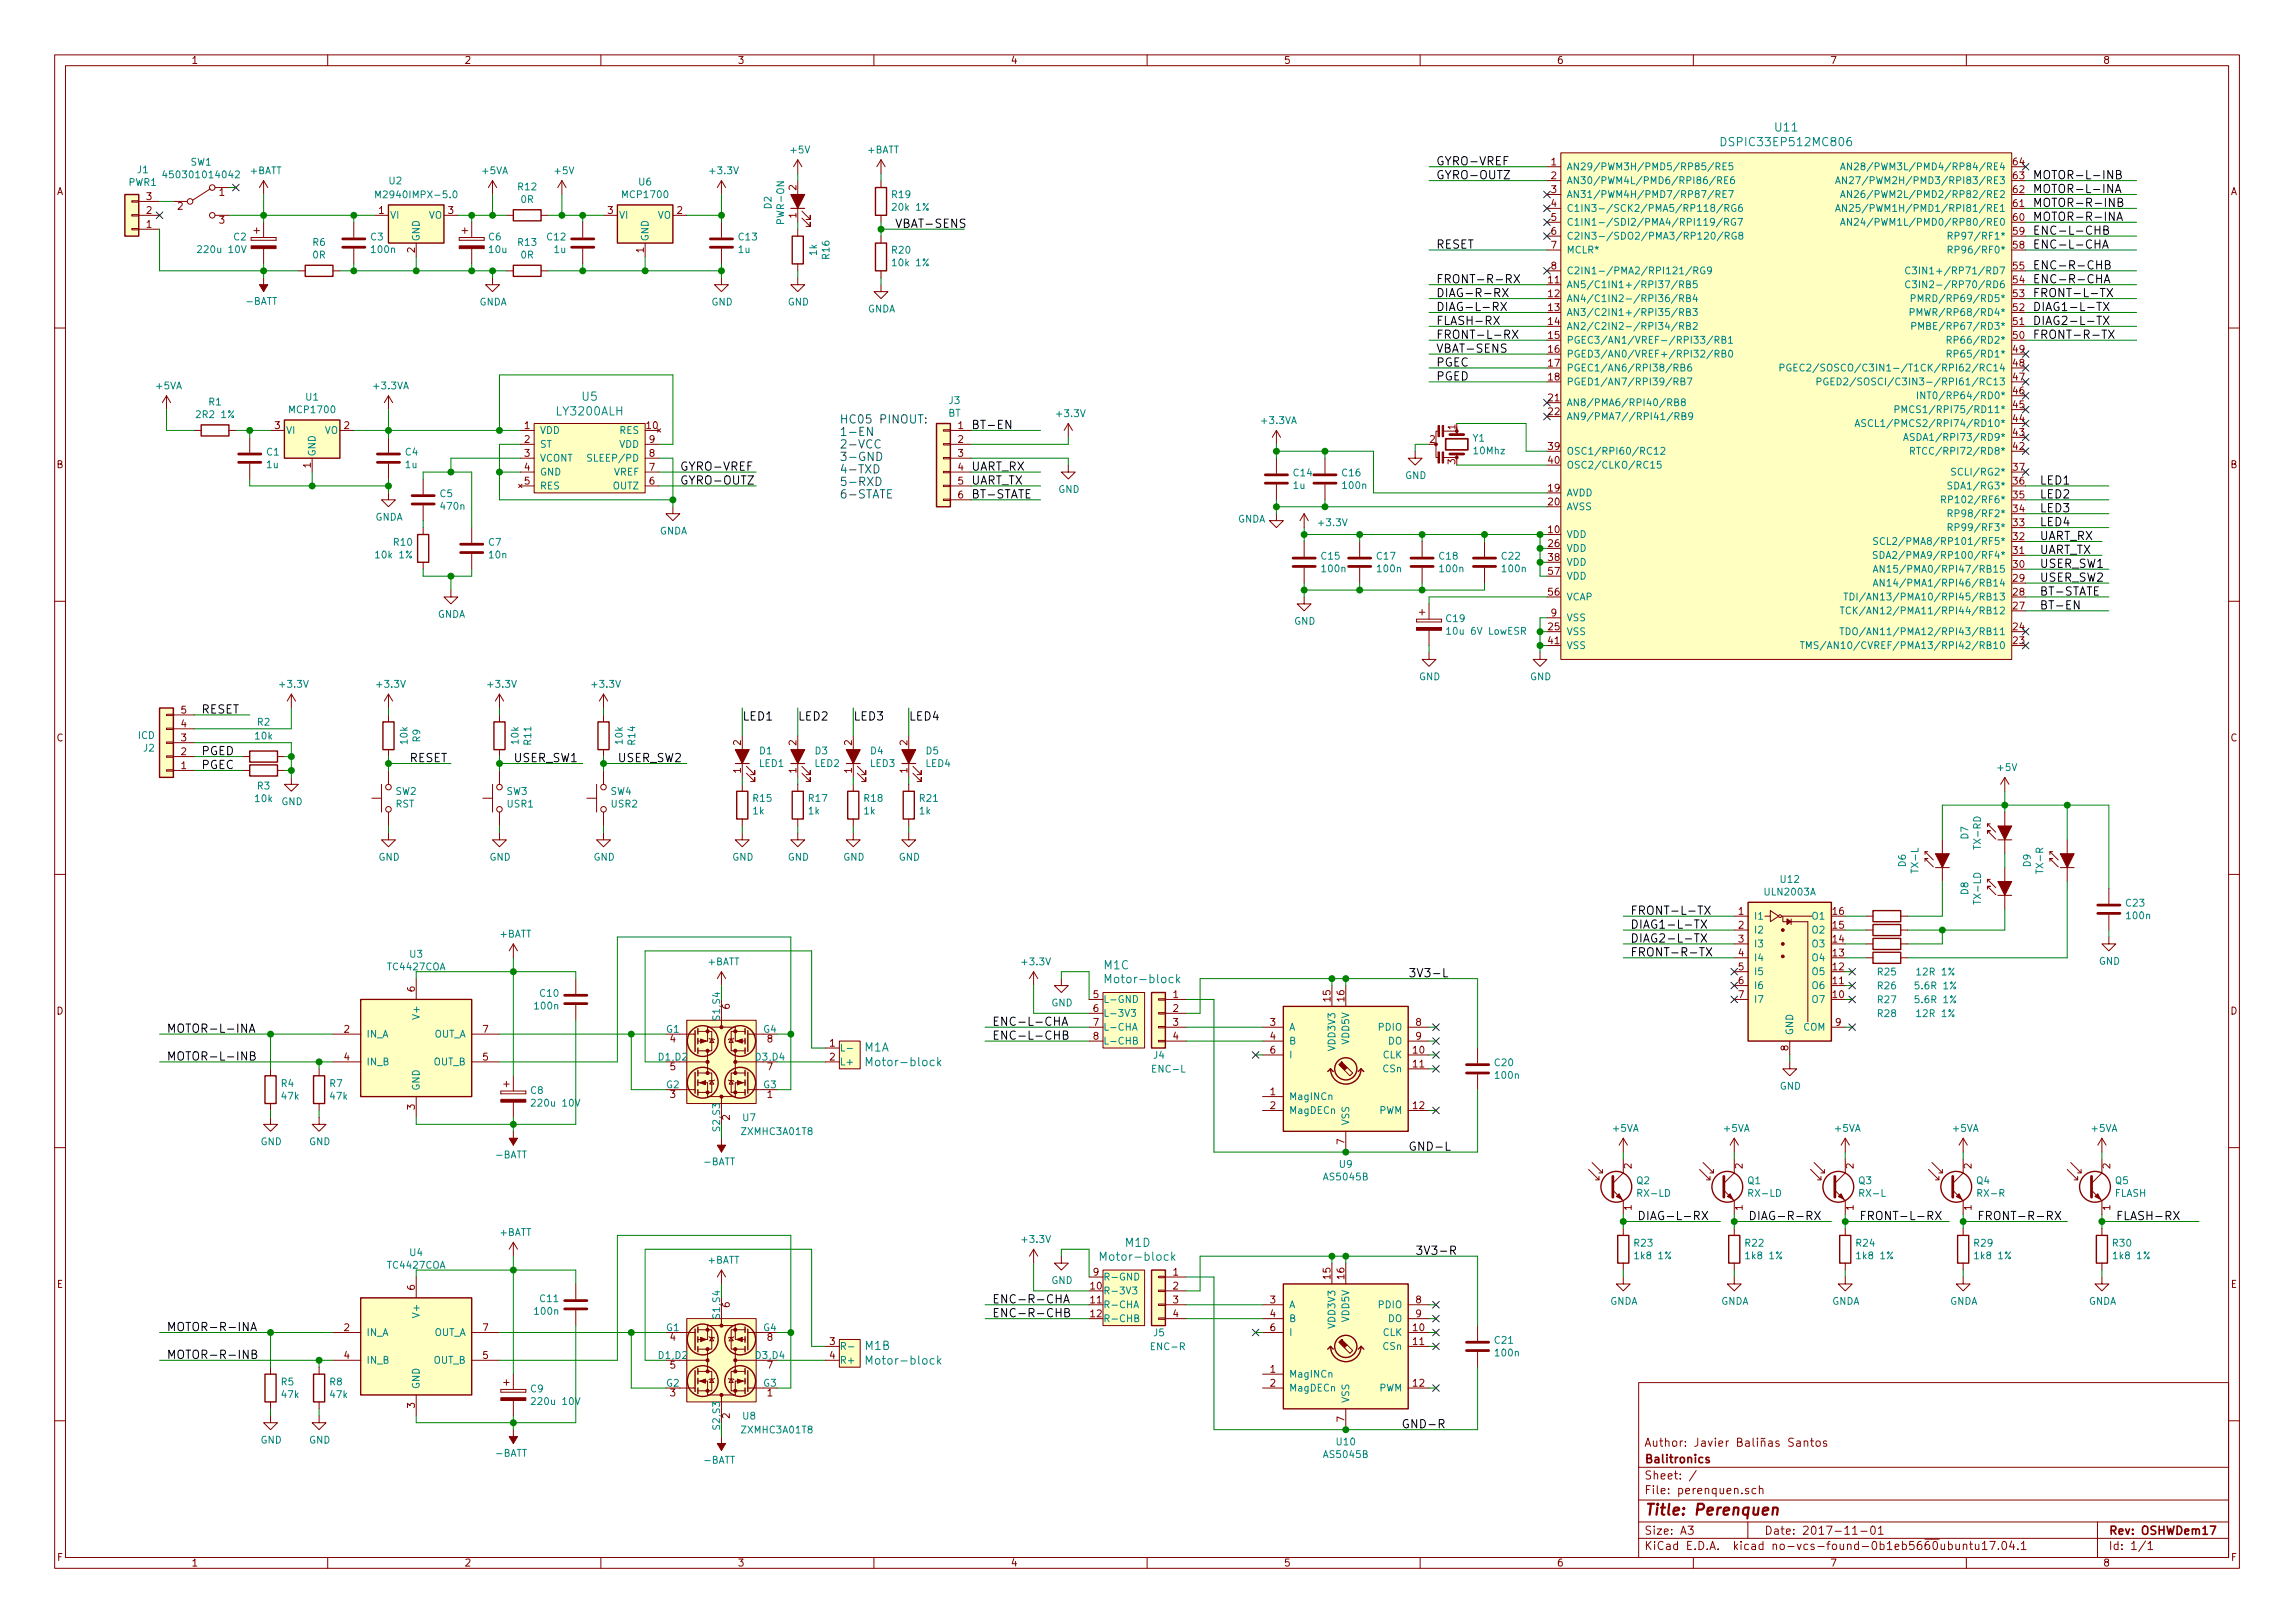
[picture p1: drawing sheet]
<svg xmlns="http://www.w3.org/2000/svg" width="420mm" height="297mm" viewBox="0 0 420 297" stroke-linecap="round" stroke-linejoin="round" font-family="sans-serif">
<defs><g id="words">
<text font-size="2.8" fill="#840000" x="301" y="277.3">Title: Perenquen</text>
<g font-size="2.1" fill="#008484">
<text x="316" y="26.8">DSPIC33EP512MC806</text>
<text x="325.1" y="24.1">U11</text>
<text x="102.1" y="76">LY3200ALH</text>
<text x="106.6" y="73.3">U5</text>
<text x="202.1" y="177.4">M1C</text>
<text x="203.1" y="179.9">Motor-block</text>
<text x="158.3" y="192.4">M1A</text>
<text x="159.3" y="195.1">Motor-block</text>
<text x="202.2" y="230.7">Motor-block</text>
<text x="206" y="228.2">M1D</text>
<text x="158.4" y="247.1">M1B</text>
<text x="159.3" y="249.7">Motor-block</text>
</g>
<g font-size="2.1">
<text x="262.9" y="30.3">GYRO-VREF</text>
<text x="262.9" y="32.8">GYRO-OUTZ</text>
<text x="372.1" y="35.3">MOTOR-L-INA</text>
<text x="372.1" y="32.8">MOTOR-L-INB</text>
<text x="163.8" y="41.7">VBAT-SENS</text>
<text x="372.1" y="40.4">MOTOR-R-INA</text>
<text x="372.1" y="37.9">MOTOR-R-INB</text>
<text x="262.9" y="45.5">RESET</text>
<text x="372.1" y="45.5">ENC-L-CHA</text>
<text x="372.1" y="43">ENC-L-CHB</text>
<text x="262.9" y="51.9">FRONT-R-RX</text>
<text x="372.1" y="51.9">ENC-R-CHA</text>
<text x="372.1" y="49.3">ENC-R-CHB</text>
<text x="262.9" y="56.9">DIAG-L-RX</text>
<text x="262.9" y="54.4">DIAG-R-RX</text>
<text x="262.9" y="59.5">FLASH-RX</text>
<text x="372.1" y="54.4">FRONT-L-TX</text>
<text x="372.1" y="56.9">DIAG1-L-TX</text>
<text x="372.1" y="59.5">DIAG2-L-TX</text>
<text x="262.9" y="62">FRONT-L-RX</text>
<text x="262.9" y="64.6">VBAT-SENS</text>
<text x="372.1" y="62">FRONT-R-TX</text>
<text x="262.9" y="69.6">PGED</text>
<text x="262.9" y="67.1">PGEC</text>
<text x="177.8" y="78.5">BT-EN</text>
<text x="124.5" y="86.1">GYRO-VREF</text>
<text x="124.5" y="88.7">GYRO-OUTZ</text>
<text x="177.8" y="88.7">UART_TX</text>
<text x="177.8" y="86.1">UART_RX</text>
<text x="373.4" y="88.7">LED1</text>
<text x="177.8" y="91.2">BT-STATE</text>
<text x="373.4" y="91.2">LED2</text>
<text x="373.4" y="93.8">LED3</text>
<text x="373.4" y="101.4">UART_TX</text>
<text x="373.4" y="98.8">UART_RX</text>
<text x="373.4" y="96.3">LED4</text>
<text x="373.4" y="106.5">USER_SW2</text>
<text x="373.4" y="103.9">USER_SW1</text>
<text x="373.4" y="109">BT-STATE</text>
<text x="373.4" y="111.5">BT-EN</text>
<text x="36.8" y="130.6">RESET</text>
<text x="135.9" y="131.9">LED1</text>
<text x="146" y="131.9">LED2</text>
<text x="156.2" y="131.9">LED3</text>
<text x="166.4" y="131.9">LED4</text>
<text x="36.8" y="138.2">PGED</text>
<text x="36.8" y="140.8">PGEC</text>
<text x="74.9" y="139.5">RESET</text>
<text x="94" y="139.5">USER_SW1</text>
<text x="113" y="139.5">USER_SW2</text>
<text x="298.4" y="167.4">FRONT-L-TX</text>
<text x="298.4" y="170">DIAG1-L-TX</text>
<text x="298.4" y="172.5">DIAG2-L-TX</text>
<text x="257.8" y="178.9">3V3-L</text>
<text x="298.4" y="175">FRONT-R-TX</text>
<text x="30.5" y="189">MOTOR-L-INA</text>
<text x="181.6" y="187.7">ENC-L-CHA</text>
<text x="181.6" y="190.3">ENC-L-CHB</text>
<text x="30.5" y="194.1">MOTOR-L-INB</text>
<text x="257.8" y="210.6">GND-L</text>
<text x="299.7" y="223.3">DIAG-L-RX</text>
<text x="320" y="223.3">DIAG-R-RX</text>
<text x="340.4" y="223.3">FRONT-L-RX</text>
<text x="361.9" y="223.3">FRONT-R-RX</text>
<text x="387.3" y="223.3">FLASH-RX</text>
<text x="259.1" y="229.7">3V3-R</text>
<text x="181.6" y="238.5">ENC-R-CHA</text>
<text x="30.5" y="243.6">MOTOR-R-INA</text>
<text x="181.6" y="241.1">ENC-R-CHB</text>
<text x="30.5" y="248.7">MOTOR-R-INB</text>
<text x="256.5" y="261.4">GND-R</text>
</g>
<g font-size="2.1" fill="#0000c2">
<text x="153.7" y="77.5">HC05 PINOUT:</text>
<text x="153.7" y="79.8">1-EN</text>
<text x="153.7" y="82.1">2-VCC</text>
<text x="153.7" y="84.4">3-GND</text>
<text x="153.7" y="86.7">4-TXD</text>
<text x="153.7" y="88.9">5-RXD</text>
<text x="153.7" y="91.2">6-STATE</text>
</g>
<g font-size="2.1" fill="#840000">
<text x="301" y="267.8">Balitronics</text>
<text x="301" y="264.8">Author: Javier Baliñas Santos</text>
<text x="301" y="273.5">File: perenquen.sch</text>
<text x="301" y="270.8">Sheet: /</text>
<text x="301" y="280.9">Size: A3</text>
<text x="323" y="280.9">Date: 2017-11-01</text>
<text x="386" y="280.9">Rev: OSHWDem17</text>
<text x="301" y="283.7">KiCad E.D.A. kicad no-vcs-found-0b1eb5660ubuntu17.04.1</text>
<text x="386" y="283.7">Id: 1/1</text>
</g>
<g font-size="1.8" fill="#840000">
<text x="35" y="11.7">1</text>
<text x="85" y="11.7">2</text>
<text x="135" y="11.7">3</text>
<text x="185" y="11.7">4</text>
<text x="235" y="11.7">5</text>
<text x="285" y="11.7">6</text>
<text x="335" y="11.7">7</text>
<text x="385" y="11.7">8</text>
<text x="10.4" y="35.7">A</text>
<text x="40.2" y="35.9">1</text>
<text x="145.8" y="34.8" transform="rotate(-90 145.8 34.8)">2</text>
<text x="284" y="30.3">1</text>
<text x="284" y="32.8">2</text>
<text x="284" y="35.3">3</text>
<text x="368.6" y="35.3">62</text>
<text x="368.6" y="32.8">63</text>
<text x="368.6" y="30.3">64</text>
<text x="408.4" y="35.7">A</text>
<text x="26.8" y="41.7">1</text>
<text x="26.8" y="39.2">2</text>
<text x="26.8" y="36.6">3</text>
<text x="32.5" y="38.4">2</text>
<text x="40.2" y="40.9">3</text>
<text x="69.4" y="39.2">1</text>
<text x="82.1" y="39.2">3</text>
<text x="111.3" y="39.2">3</text>
<text x="124" y="39.2">2</text>
<text x="145.8" y="39.9" transform="rotate(-90 145.8 39.9)">1</text>
<text x="284" y="37.9">4</text>
<text x="284" y="40.4">5</text>
<text x="368.6" y="40.4">60</text>
<text x="368.6" y="37.9">61</text>
<text x="75.9" y="46.2" transform="rotate(-90 75.9 46.2)">2</text>
<text x="117.9" y="46.2" transform="rotate(-90 117.9 46.2)">1</text>
<text x="284" y="43">6</text>
<text x="284" y="45.5">7</text>
<text x="368.6" y="45.5">58</text>
<text x="368.6" y="43">59</text>
<text x="283.5" y="51.9">11</text>
<text x="284" y="49.3">8</text>
<text x="368.6" y="51.9">54</text>
<text x="368.6" y="49.3">55</text>
<text x="283.5" y="54.4">12</text>
<text x="283.5" y="56.9">13</text>
<text x="283.5" y="59.5">14</text>
<text x="368.6" y="59.5">51</text>
<text x="368.6" y="56.9">52</text>
<text x="368.6" y="54.4">53</text>
<text x="283.5" y="62">15</text>
<text x="283.5" y="64.6">16</text>
<text x="368.6" y="64.6">49</text>
<text x="368.6" y="62">50</text>
<text x="283.5" y="67.1">17</text>
<text x="283.5" y="69.6">18</text>
<text x="368.6" y="69.6">47</text>
<text x="368.6" y="67.1">48</text>
<text x="283.5" y="73.4">21</text>
<text x="283.5" y="76">22</text>
<text x="368.6" y="77.3">44</text>
<text x="368.6" y="74.7">45</text>
<text x="368.6" y="72.2">46</text>
<text x="50.3" y="78.5">3</text>
<text x="63" y="78.5">2</text>
<text x="96" y="78.5">1</text>
<text x="96" y="81.1">2</text>
<text x="96" y="83.6">3</text>
<text x="118.4" y="78.5">10</text>
<text x="118.9" y="83.6">8</text>
<text x="118.9" y="81.1">9</text>
<text x="175.4" y="78.5">1</text>
<text x="175.4" y="81.1">2</text>
<text x="175.4" y="83.6">3</text>
<text x="261.8" y="81.1">2</text>
<text x="266.4" y="78.6" transform="rotate(-90 266.4 78.6)">1</text>
<text x="283.5" y="82.3">39</text>
<text x="368.6" y="82.3">42</text>
<text x="368.6" y="79.8">43</text>
<text x="10.4" y="85.7">B</text>
<text x="56.9" y="85.6" transform="rotate(-90 56.9 85.6)">1</text>
<text x="96" y="86.1">4</text>
<text x="96" y="88.7">5</text>
<text x="118.9" y="88.7">6</text>
<text x="118.9" y="86.1">7</text>
<text x="175.4" y="86.1">4</text>
<text x="175.4" y="88.7">5</text>
<text x="266.4" y="85" transform="rotate(-90 266.4 85)">3</text>
<text x="283.5" y="90">19</text>
<text x="283.5" y="84.9">40</text>
<text x="368.6" y="88.7">36</text>
<text x="368.6" y="86.1">37</text>
<text x="408.4" y="85.7">B</text>
<text x="175.4" y="91.2">6</text>
<text x="283.5" y="92.5">20</text>
<text x="368.6" y="93.8">34</text>
<text x="368.6" y="91.2">35</text>
<text x="283.5" y="97.6">10</text>
<text x="283.5" y="100.1">26</text>
<text x="368.6" y="101.4">31</text>
<text x="368.6" y="98.8">32</text>
<text x="368.6" y="96.3">33</text>
<text x="283.5" y="102.7">38</text>
<text x="283.5" y="105.2">57</text>
<text x="368.6" y="106.5">29</text>
<text x="368.6" y="103.9">30</text>
<text x="283.5" y="109">56</text>
<text x="284" y="112.8">9</text>
<text x="368.6" y="111.5">27</text>
<text x="368.6" y="109">28</text>
<text x="283.5" y="115.4">25</text>
<text x="283.5" y="117.9">41</text>
<text x="368.6" y="117.9">23</text>
<text x="368.6" y="115.4">24</text>
<text x="33.2" y="130.6">5</text>
<text x="10.4" y="135.7">C</text>
<text x="33.2" y="135.7">3</text>
<text x="33.2" y="133.1">4</text>
<text x="135.6" y="136.4" transform="rotate(-90 135.6 136.4)">2</text>
<text x="145.8" y="136.4" transform="rotate(-90 145.8 136.4)">2</text>
<text x="156" y="136.4" transform="rotate(-90 156 136.4)">2</text>
<text x="166.1" y="136.4" transform="rotate(-90 166.1 136.4)">2</text>
<text x="408.4" y="135.7">C</text>
<text x="33.2" y="140.8">1</text>
<text x="33.2" y="138.2">2</text>
<text x="135.6" y="141.5" transform="rotate(-90 135.6 141.5)">1</text>
<text x="145.8" y="141.5" transform="rotate(-90 145.8 141.5)">1</text>
<text x="156" y="141.5" transform="rotate(-90 156 141.5)">1</text>
<text x="166.1" y="141.5" transform="rotate(-90 166.1 141.5)">1</text>
<text x="318.3" y="167.4">1</text>
<text x="335.6" y="167.4">16</text>
<text x="318.3" y="170">2</text>
<text x="318.3" y="172.5">3</text>
<text x="335.6" y="172.5">14</text>
<text x="335.6" y="170">15</text>
<text x="318.3" y="175">4</text>
<text x="318.3" y="177.6">5</text>
<text x="335.6" y="177.6">12</text>
<text x="335.6" y="175">13</text>
<text x="10.4" y="185.7">D</text>
<text x="75.9" y="181.5" transform="rotate(-90 75.9 181.5)">6</text>
<text x="133.6" y="184.7" transform="rotate(-90 133.6 184.7)">6</text>
<text x="200.2" y="182.7">5</text>
<text x="200.2" y="185.2">6</text>
<text x="214.8" y="182.7">1</text>
<text x="214.8" y="185.2">2</text>
<text x="243.6" y="183.2" transform="rotate(-90 243.6 183.2)">15</text>
<text x="246.1" y="183.2" transform="rotate(-90 246.1 183.2)">16</text>
<text x="318.3" y="180.1">6</text>
<text x="318.3" y="182.7">7</text>
<text x="335.6" y="182.7">10</text>
<text x="335.6" y="180.1">11</text>
<text x="408.4" y="185.7">D</text>
<text x="63" y="189">2</text>
<text x="88.4" y="189">7</text>
<text x="122.7" y="190.8">4</text>
<text x="140.5" y="190.8">8</text>
<text x="151.9" y="191.6">1</text>
<text x="200.2" y="187.7">7</text>
<text x="200.2" y="190.3">8</text>
<text x="214.8" y="187.7">3</text>
<text x="214.8" y="190.3">4</text>
<text x="232.6" y="187.7">3</text>
<text x="232.6" y="190.3">4</text>
<text x="259.2" y="187.7">8</text>
<text x="259.2" y="190.3">9</text>
<text x="336.1" y="187.7">9</text>
<text x="63" y="194.1">4</text>
<text x="88.4" y="194.1">5</text>
<text x="122.7" y="195.9">5</text>
<text x="140.5" y="195.9">7</text>
<text x="151.9" y="194.1">2</text>
<text x="232.6" y="192.8">6</text>
<text x="258.7" y="192.8">10</text>
<text x="258.7" y="195.4">11</text>
<text x="327.4" y="192.3" transform="rotate(-90 327.4 192.3)">8</text>
<text x="75.9" y="203.1" transform="rotate(-90 75.9 203.1)">3</text>
<text x="122.7" y="201">3</text>
<text x="140.5" y="201">1</text>
<text x="232.6" y="200.4">1</text>
<text x="232.6" y="203">2</text>
<text x="258.7" y="203">12</text>
<text x="133.6" y="205" transform="rotate(-90 133.6 205)">2</text>
<text x="246.1" y="209.4" transform="rotate(-90 246.1 209.4)">7</text>
<text x="298.7" y="213.9" transform="rotate(-90 298.7 213.9)">2</text>
<text x="319" y="213.9" transform="rotate(-90 319 213.9)">2</text>
<text x="339.3" y="213.9" transform="rotate(-90 339.3 213.9)">2</text>
<text x="360.9" y="213.9" transform="rotate(-90 360.9 213.9)">2</text>
<text x="386.3" y="213.9" transform="rotate(-90 386.3 213.9)">2</text>
<text x="298.7" y="221.5" transform="rotate(-90 298.7 221.5)">1</text>
<text x="319" y="221.5" transform="rotate(-90 319 221.5)">1</text>
<text x="339.3" y="221.5" transform="rotate(-90 339.3 221.5)">1</text>
<text x="360.9" y="221.5" transform="rotate(-90 360.9 221.5)">1</text>
<text x="386.3" y="221.5" transform="rotate(-90 386.3 221.5)">1</text>
<text x="200.2" y="233.5">9</text>
<text x="214.8" y="233.5">1</text>
<text x="10.4" y="235.7">E</text>
<text x="75.9" y="236.1" transform="rotate(-90 75.9 236.1)">6</text>
<text x="133.6" y="239.3" transform="rotate(-90 133.6 239.3)">6</text>
<text x="199.7" y="236">10</text>
<text x="199.7" y="238.5">11</text>
<text x="214.8" y="236">2</text>
<text x="214.8" y="238.5">3</text>
<text x="232.6" y="238.5">3</text>
<text x="243.6" y="234" transform="rotate(-90 243.6 234)">15</text>
<text x="246.1" y="234" transform="rotate(-90 246.1 234)">16</text>
<text x="259.2" y="238.5">8</text>
<text x="408.4" y="235.7">E</text>
<text x="63" y="243.6">2</text>
<text x="88.4" y="243.6">7</text>
<text x="122.7" y="245.4">4</text>
<text x="140.5" y="245.4">8</text>
<text x="199.7" y="241.1">12</text>
<text x="214.8" y="241.1">4</text>
<text x="232.6" y="241.1">4</text>
<text x="232.6" y="243.6">6</text>
<text x="258.7" y="243.6">10</text>
<text x="259.2" y="241.1">9</text>
<text x="63" y="248.7">4</text>
<text x="88.4" y="248.7">5</text>
<text x="122.7" y="250.5">5</text>
<text x="140.5" y="250.5">7</text>
<text x="151.9" y="246.2">3</text>
<text x="151.9" y="248.7">4</text>
<text x="232.6" y="251.2">1</text>
<text x="258.7" y="246.2">11</text>
<text x="75.9" y="257.7" transform="rotate(-90 75.9 257.7)">3</text>
<text x="122.7" y="255.6">3</text>
<text x="140.5" y="255.6">1</text>
<text x="232.6" y="253.8">2</text>
<text x="258.7" y="253.8">12</text>
<text x="133.6" y="259.6" transform="rotate(-90 133.6 259.6)">2</text>
<text x="246.1" y="260.2" transform="rotate(-90 246.1 260.2)">7</text>
<text x="10.5" y="285.7">F</text>
<text x="35" y="286.7">1</text>
<text x="85" y="286.7">2</text>
<text x="135" y="286.7">3</text>
<text x="185" y="286.7">4</text>
<text x="235" y="286.7">5</text>
<text x="285" y="286.7">6</text>
<text x="335" y="286.7">7</text>
<text x="385" y="286.7">8</text>
<text x="408.5" y="285.7">F</text>
</g>
<g font-size="1.8" fill="#008484">
<text x="144.8" y="28.1">+5V</text>
<text x="158.8" y="28.1">+BATT</text>
<text x="23.6" y="34">PWR1</text>
<text x="25.2" y="31.7">J1</text>
<text x="30.9" y="32.6">450301014042</text>
<text x="34.9" y="30.3">SW1</text>
<text x="45.8" y="31.9">+BATT</text>
<text x="71.3" y="33.7">U2</text>
<text x="88.3" y="31.9">+5VA</text>
<text x="94.9" y="34.8">R12</text>
<text x="101.7" y="31.9">+5V</text>
<text x="117" y="33.9">U6</text>
<text x="130.1" y="31.9">+3.3V</text>
<text x="286.8" y="31.2">AN29/PWM3H/PMD5/RP85/RE5</text>
<text x="286.8" y="33.7">AN30/PWM4L/PMD6/RPI86/RE6</text>
<text x="340.9" y="33.7">AN27/PWM2H/PMD3/RPI83/RE3</text>
<text x="341.6" y="31.2">AN28/PWM3L/PMD4/RP84/RE4</text>
<text x="69.8" y="36.3">M2940IMPX-5.0</text>
<text x="71.4" y="40">VI</text>
<text x="78.5" y="40">VO</text>
<text x="95.4" y="37.1">0R</text>
<text x="113.3" y="40">VI</text>
<text x="114.2" y="36.3">MCP1700</text>
<text x="120.4" y="40">VO</text>
<text x="141.2" y="38.2" transform="rotate(-90 141.2 38.2)">D2</text>
<text x="143.6" y="40.8" transform="rotate(-90 143.6 40.8)">PWR-ON</text>
<text x="163.3" y="36.3">R19</text>
<text x="163.7" y="38.6">20k 1%</text>
<text x="286.8" y="36.2">AN31/PWM4H/PMD7/RP87/RE7</text>
<text x="286.8" y="38.8">C1IN3-/SCK2/PMA5/RP118/RG6</text>
<text x="286.8" y="41.3">C1IN1-/SDI2/PMA4/RPI119/RG7</text>
<text x="340.9" y="38.8">AN25/PWM1H/PMD1/RPI81/RE1</text>
<text x="341.6" y="41.3">AN24/PWM1L/PMD0/RP80/RE0</text>
<text x="341.6" y="36.2">AN26/PWM2L/PMD2/RP82/RE2</text>
<text x="36.7" y="46.3">220u 10V</text>
<text x="42.8" y="44">C2</text>
<text x="57.3" y="45">R6</text>
<text x="57.3" y="47.3">0R</text>
<text x="67.9" y="44">C3</text>
<text x="68.1" y="46.3">100n</text>
<text x="76.8" y="44.2" transform="rotate(-90 76.8 44.2)">GND</text>
<text x="89.5" y="44">C6</text>
<text x="89.6" y="46.3">10u</text>
<text x="94.9" y="45">R13</text>
<text x="95.4" y="47.3">0R</text>
<text x="100.2" y="44">C12</text>
<text x="101.5" y="46.3">1u</text>
<text x="118.7" y="44.2" transform="rotate(-90 118.7 44.2)">GND</text>
<text x="135.2" y="46.3">1u</text>
<text x="135.3" y="44">C13</text>
<text x="149.6" y="46.7" transform="rotate(-90 149.6 46.7)">1k</text>
<text x="151.9" y="47.4" transform="rotate(-90 151.9 47.4)">R16</text>
<text x="163.3" y="46.4">R20</text>
<text x="286.8" y="43.9">C2IN3-/SDO2/PMA3/RP120/RG8</text>
<text x="286.8" y="46.4">MCLR*</text>
<text x="358.3" y="46.4">RP96/RF0*</text>
<text x="358.3" y="43.9">RP97/RF1*</text>
<text x="163.7" y="48.7">10k 1%</text>
<text x="286.8" y="52.7">AN5/C1IN1+/RPI37/RB5</text>
<text x="286.8" y="50.2">C2IN1-/PMA2/RPI121/RG9</text>
<text x="352.3" y="50.2">C3IN1+/RP71/RD7</text>
<text x="352.7" y="52.7">C3IN2-/RP70/RD6</text>
<text x="45.2" y="55.8">-BATT</text>
<text x="87.7" y="55.9">GNDA</text>
<text x="130.3" y="55.9">GND</text>
<text x="144.2" y="55.9">GND</text>
<text x="158.8" y="57.2">GNDA</text>
<text x="286.8" y="55.3">AN4/C1IN2-/RPI36/RB4</text>
<text x="286.8" y="57.8">AN3/C2IN1+/RPI35/RB3</text>
<text x="352" y="57.8">PMWR/RP68/RD4*</text>
<text x="352.5" y="55.3">PMRD/RP69/RD5*</text>
<text x="286.8" y="60.4">AN2/C2IN2-/RPI34/RB2</text>
<text x="286.8" y="62.9">PGEC3/AN1/VREF-/RPI33/RB1</text>
<text x="286.8" y="65.4">PGED3/AN0/VREF+/RPI32/RB0</text>
<text x="352.6" y="60.4">PMBE/RP67/RD3*</text>
<text x="358.1" y="65.4">RP65/RD1*</text>
<text x="358.1" y="62.9">RP66/RD2*</text>
<text x="28.6" y="71.3">+5VA</text>
<text x="68.5" y="71.3">+3.3VA</text>
<text x="286.8" y="68">PGEC1/AN6/RPI38/RB6</text>
<text x="286.8" y="70.5">PGED1/AN7/RPI39/RB7</text>
<text x="332.8" y="68">PGEC2/SOSCO/C3IN1-/T1CK/RPI62/RC14</text>
<text x="338.8" y="70.5">PGED2/SOSCI/C3IN3-/RPI61/RC13</text>
<text x="36.2" y="76.5">2R2 1%</text>
<text x="38.3" y="74.2">R1</text>
<text x="53.2" y="75.6">MCP1700</text>
<text x="56" y="73.3">U1</text>
<text x="173.6" y="76.3">BT</text>
<text x="173.8" y="74">J3</text>
<text x="193.6" y="76.3">+3.3V</text>
<text x="231.1" y="77.6">+3.3VA</text>
<text x="286.8" y="74.3">AN8/PMA6/RPI40/RB8</text>
<text x="286.8" y="76.9">AN9/PMA7//RPI41/RB9</text>
<text x="350.1" y="75.6">PMCS1/RPI75/RD11*</text>
<text x="353.8" y="73.1">INT0/RP64/RD0*</text>
<text x="48.8" y="83.4">C1</text>
<text x="52.3" y="79.4">VI</text>
<text x="57.8" y="83.6" transform="rotate(-90 57.8 83.6)">GND</text>
<text x="59.4" y="79.4">VO</text>
<text x="74.2" y="83.4">C4</text>
<text x="98.8" y="79.4">VDD</text>
<text x="98.8" y="82">ST</text>
<text x="113.4" y="82">VDD</text>
<text x="113.5" y="79.4">RES</text>
<text x="269.7" y="80.8">Y1</text>
<text x="269.9" y="83.1">10Mhz</text>
<text x="286.8" y="83.2">OSC1/RPI60/RC12</text>
<text x="343.8" y="78.1">ASCL1/PMCS2/RPI74/RD10*</text>
<text x="351.2" y="80.7">ASDA1/RPI73/RD9*</text>
<text x="352.2" y="83.2">RTCC/RPI72/RD8*</text>
<text x="48.9" y="85.7">1u</text>
<text x="74.3" y="85.7">1u</text>
<text x="98.8" y="84.5">VCONT</text>
<text x="98.8" y="87">GND</text>
<text x="98.8" y="89.6">RES</text>
<text x="108.4" y="84.5">SLEEP/PD</text>
<text x="112.3" y="89.6">OUTZ</text>
<text x="112.4" y="87">VREF</text>
<text x="236.8" y="89.5">1u</text>
<text x="236.9" y="87.2">C14</text>
<text x="245.8" y="87.2">C16</text>
<text x="245.9" y="89.5">100n</text>
<text x="257.3" y="87.7">GND</text>
<text x="286.8" y="85.8">OSC2/CLKO/RC15</text>
<text x="357.8" y="89.6">SDA1/RG3*</text>
<text x="358.4" y="87">SCLI/RG2*</text>
<text x="68.7" y="95.3">GNDA</text>
<text x="80.6" y="91">C5</text>
<text x="80.8" y="93.3">470n</text>
<text x="193.8" y="90.2">GND</text>
<text x="226.6" y="95.6">GNDA</text>
<text x="286.8" y="90.8">AVDD</text>
<text x="286.8" y="93.4">AVSS</text>
<text x="357.4" y="92.1">RP102/RF6*</text>
<text x="358.3" y="94.7">RP98/RF2*</text>
<text x="72.1" y="99.9">R10</text>
<text x="89.5" y="99.9">C7</text>
<text x="120.7" y="97.8">GNDA</text>
<text x="241.6" y="96.3">+3.3V</text>
<text x="286.8" y="98.5">VDD</text>
<text x="286.8" y="101">VDD</text>
<text x="346.9" y="99.7">SCL2/PMA8/RP101/RF5*</text>
<text x="358.3" y="97.2">RP99/RF3*</text>
<text x="69.1" y="102.2">10k 1%</text>
<text x="89.6" y="102.2">10n</text>
<text x="242" y="102.4">C15</text>
<text x="242.1" y="104.7">100n</text>
<text x="252.1" y="102.4">C17</text>
<text x="252.3" y="104.7">100n</text>
<text x="263.6" y="102.4">C18</text>
<text x="263.7" y="104.7">100n</text>
<text x="275" y="102.4">C22</text>
<text x="275.2" y="104.7">100n</text>
<text x="286.8" y="103.5">VDD</text>
<text x="286.8" y="106.1">VDD</text>
<text x="346.7" y="102.3">SDA2/PMA9/RP100/RF4*</text>
<text x="346.9" y="107.4">AN14/PMA1/RPI46/RB14</text>
<text x="346.9" y="104.8">AN15/PMA0/RPI47/RB15</text>
<text x="80.1" y="113.1">GNDA</text>
<text x="264.8" y="113.9">C19</text>
<text x="286.8" y="109.9">VCAP</text>
<text x="286.8" y="113.7">VSS</text>
<text x="341.8" y="112.4">TCK/AN12/PMA11/RPI44/RB12</text>
<text x="342.6" y="109.9">TDI/AN13/PMA10/RPI45/RB13</text>
<text x="236.9" y="114.3">GND</text>
<text x="265.4" y="116.2">10u 6V LowESR</text>
<text x="286.8" y="116.2">VSS</text>
<text x="286.8" y="118.8">VSS</text>
<text x="335.3" y="118.8">TMS/AN10/CVREF/PMA13/RPI42/RB10</text>
<text x="341.7" y="116.2">TDO/AN11/PMA12/RPI43/RB11</text>
<text x="51.4" y="125.9">+3.3V</text>
<text x="69.2" y="125.9">+3.3V</text>
<text x="89.5" y="125.9">+3.3V</text>
<text x="108.5" y="125.9">+3.3V</text>
<text x="259.8" y="124.5">GND</text>
<text x="280.1" y="124.5">GND</text>
<text x="25.3" y="135.2">ICD</text>
<text x="26.3" y="137.6">J2</text>
<text x="46.8" y="135.3">10k</text>
<text x="47.1" y="132.8">R2</text>
<text x="74.6" y="136.1" transform="rotate(-90 74.6 136.1)">10k</text>
<text x="76.9" y="135.8" transform="rotate(-90 76.9 135.8)">R9</text>
<text x="94.9" y="136.1" transform="rotate(-90 94.9 136.1)">10k</text>
<text x="97.3" y="136.3" transform="rotate(-90 97.3 136.3)">R11</text>
<text x="114" y="136.1" transform="rotate(-90 114 136.1)">10k</text>
<text x="116.3" y="136.3" transform="rotate(-90 116.3 136.3)">R14</text>
<text x="139" y="140.4">LED1</text>
<text x="139.1" y="138.1">D1</text>
<text x="149.2" y="140.4">LED2</text>
<text x="149.3" y="138.1">D3</text>
<text x="159.3" y="140.4">LED3</text>
<text x="159.4" y="138.1">D4</text>
<text x="169.5" y="140.4">LED4</text>
<text x="169.6" y="138.1">D5</text>
<text x="365.8" y="141.1">+5V</text>
<text x="46.8" y="146.8">10k</text>
<text x="47.1" y="144.5">R3</text>
<text x="51.5" y="147.4">GND</text>
<text x="72.4" y="147.8">RST</text>
<text x="72.4" y="145.5">SW2</text>
<text x="92.8" y="145.5">SW3</text>
<text x="92.9" y="147.8">USR1</text>
<text x="111.8" y="145.5">SW4</text>
<text x="111.9" y="147.8">USR2</text>
<text x="137.9" y="149.1">1k</text>
<text x="137.9" y="146.7">R15</text>
<text x="148.1" y="149.1">1k</text>
<text x="148.1" y="146.7">R17</text>
<text x="158.2" y="149.1">1k</text>
<text x="158.3" y="146.7">R18</text>
<text x="168.4" y="149.1">1k</text>
<text x="168.4" y="146.7">R21</text>
<text x="360.3" y="153.6" transform="rotate(-90 360.3 153.6)">D7</text>
<text x="362.7" y="155.1" transform="rotate(-90 362.7 155.1)">TX-RD</text>
<text x="69.3" y="157.5">GND</text>
<text x="89.6" y="157.5">GND</text>
<text x="108.7" y="157.5">GND</text>
<text x="134.1" y="157.5">GND</text>
<text x="144.2" y="157.5">GND</text>
<text x="154.4" y="157.5">GND</text>
<text x="164.5" y="157.5">GND</text>
<text x="326" y="161.6">U12</text>
<text x="348.9" y="158.6" transform="rotate(-90 348.9 158.6)">D6</text>
<text x="351.2" y="159.5" transform="rotate(-90 351.2 159.5)">TX-L</text>
<text x="371.8" y="158.6" transform="rotate(-90 371.8 158.6)">D9</text>
<text x="374.1" y="159.6" transform="rotate(-90 374.1 159.6)">TX-R</text>
<text x="323.2" y="163.9">ULN2003A</text>
<text x="360.3" y="163.7" transform="rotate(-90 360.3 163.7)">D8</text>
<text x="362.7" y="165.2" transform="rotate(-90 362.7 165.2)">TX-LD</text>
<text x="389.3" y="165.9">C23</text>
<text x="91.5" y="171.6">+BATT</text>
<text x="321.1" y="168.3">I1</text>
<text x="321.1" y="170.9">I2</text>
<text x="321.1" y="173.4">I3</text>
<text x="331.9" y="173.4">O3</text>
<text x="331.9" y="170.9">O2</text>
<text x="331.9" y="168.3">O1</text>
<text x="389.5" y="168.2">100n</text>
<text x="71.1" y="177.6">TC4427COA</text>
<text x="75.1" y="175.3">U3</text>
<text x="129.6" y="176.7">+BATT</text>
<text x="187.3" y="176.7">+3.3V</text>
<text x="321.1" y="175.9">I4</text>
<text x="321.1" y="178.5">I5</text>
<text x="331.9" y="178.5">O5</text>
<text x="331.9" y="175.9">O4</text>
<text x="343.8" y="178.5">R25</text>
<text x="351.2" y="178.5">12R 1%</text>
<text x="384.3" y="176.6">GND</text>
<text x="98" y="184.7">100n</text>
<text x="98.9" y="182.4">C10</text>
<text x="192.5" y="184.2">GND</text>
<text x="202" y="183.6">L-GND</text>
<text x="321.1" y="181">I6</text>
<text x="321.1" y="183.6">I7</text>
<text x="331.9" y="183.6">O7</text>
<text x="331.9" y="181">O6</text>
<text x="343.8" y="181.1">R26</text>
<text x="343.8" y="183.6">R27</text>
<text x="351" y="181.1">5.6R 1%</text>
<text x="351" y="183.6">5.6R 1%</text>
<text x="67.1" y="189.9">IN_A</text>
<text x="76.8" y="186.1" transform="rotate(-90 76.8 186.1)">V+</text>
<text x="79.3" y="189.9">OUT_A</text>
<text x="122" y="189">G1</text>
<text x="131.8" y="186.6" transform="rotate(-90 131.8 186.6)">S1,S4</text>
<text x="139.8" y="189">G4</text>
<text x="202" y="186.1">L-3V3</text>
<text x="202" y="188.6">L-CHA</text>
<text x="202" y="191.2">L-CHB</text>
<text x="236" y="188.6">A</text>
<text x="236" y="191.2">B</text>
<text x="247" y="191.1" transform="rotate(-90 247 191.1)">VDD5V</text>
<text x="252.5" y="188.6">PDIO</text>
<text x="254.2" y="191.2">DO</text>
<text x="328.3" y="189.5" transform="rotate(-90 328.3 189.5)">GND</text>
<text x="330.1" y="188.6">COM</text>
<text x="343.8" y="186.1">R28</text>
<text x="351.2" y="186.1">12R 1%</text>
<text x="67.1" y="195">IN_B</text>
<text x="79.3" y="195">OUT_B</text>
<text x="120.7" y="194.1">D1,D2</text>
<text x="138.5" y="194.1">D3,D4</text>
<text x="153.7" y="195">L+</text>
<text x="211.2" y="193.8">J4</text>
<text x="211.2" y="196.3">ENC-L</text>
<text x="236" y="193.7">I</text>
<text x="244.5" y="192.1" transform="rotate(-90 244.5 192.1)">VDD3V3</text>
<text x="253.2" y="193.7">CLK</text>
<text x="253.3" y="196.3">CSn</text>
<text x="273.7" y="195.1">C20</text>
<text x="273.9" y="197.4">100n</text>
<text x="51.5" y="198.9">R4</text>
<text x="51.6" y="201.3">47k</text>
<text x="60.4" y="198.9">R7</text>
<text x="60.5" y="201.3">47k</text>
<text x="76.8" y="199.7" transform="rotate(-90 76.8 199.7)">GND</text>
<text x="97.2" y="200.2">C8</text>
<text x="97.8" y="202.5">220u 10V</text>
<text x="122" y="199.2">G2</text>
<text x="139.8" y="199.2">G3</text>
<text x="236" y="201.3">MagINCn</text>
<text x="236" y="203.9">MagDECn</text>
<text x="252.5" y="203.9">PWM</text>
<text x="325.8" y="199.4">GND</text>
<text x="47.7" y="209.6">GND</text>
<text x="56.6" y="209.6">GND</text>
<text x="131.8" y="206.9" transform="rotate(-90 131.8 206.9)">S2,S3</text>
<text x="136" y="207.7">ZXMHC3A01T8</text>
<text x="136" y="205.2">U7</text>
<text x="247" y="206" transform="rotate(-90 247 206)">VSS</text>
<text x="295.3" y="207.1">+5VA</text>
<text x="315.6" y="207.1">+5VA</text>
<text x="336" y="207.1">+5VA</text>
<text x="357.6" y="207.1">+5VA</text>
<text x="383" y="207.1">+5VA</text>
<text x="90.9" y="212">-BATT</text>
<text x="129" y="213.3">-BATT</text>
<text x="245.3" y="213.7">U9</text>
<text x="242.5" y="216">AS5045B</text>
<text x="299.7" y="216.7">Q2</text>
<text x="300.1" y="219">RX-LD</text>
<text x="320" y="216.7">Q1</text>
<text x="320.4" y="219">RX-LD</text>
<text x="340.3" y="216.7">Q3</text>
<text x="340.7" y="219">RX-L</text>
<text x="361.9" y="216.7">Q4</text>
<text x="362.3" y="219">RX-R</text>
<text x="387.1" y="219">FLASH</text>
<text x="387.3" y="216.7">Q5</text>
<text x="91.5" y="226.2">+BATT</text>
<text x="187.3" y="227.5">+3.3V</text>
<text x="71.1" y="232.2">TC4427COA</text>
<text x="75.1" y="229.9">U4</text>
<text x="129.6" y="231.3">+BATT</text>
<text x="299.2" y="228.2">R23</text>
<text x="299.6" y="230.5">1k8 1%</text>
<text x="319.6" y="228.2">R22</text>
<text x="319.9" y="230.5">1k8 1%</text>
<text x="339.9" y="228.2">R24</text>
<text x="340.2" y="230.5">1k8 1%</text>
<text x="361.5" y="228.2">R29</text>
<text x="361.8" y="230.5">1k8 1%</text>
<text x="386.9" y="228.2">R30</text>
<text x="387.2" y="230.5">1k8 1%</text>
<text x="98.9" y="238.3">C11</text>
<text x="192.5" y="235">GND</text>
<text x="202" y="236.9">R-3V3</text>
<text x="202" y="239.4">R-CHA</text>
<text x="202" y="234.4">R-GND</text>
<text x="236" y="239.4">A</text>
<text x="252.5" y="239.4">PDIO</text>
<text x="294.7" y="238.8">GNDA</text>
<text x="315" y="238.8">GNDA</text>
<text x="335.4" y="238.8">GNDA</text>
<text x="356.9" y="238.8">GNDA</text>
<text x="382.3" y="238.8">GNDA</text>
<text x="67.1" y="244.5">IN_A</text>
<text x="76.8" y="240.8" transform="rotate(-90 76.8 240.8)">V+</text>
<text x="79.3" y="244.5">OUT_A</text>
<text x="98" y="240.6">100n</text>
<text x="122" y="243.6">G1</text>
<text x="131.8" y="241.2" transform="rotate(-90 131.8 241.2)">S1,S4</text>
<text x="139.8" y="243.6">G4</text>
<text x="202" y="242">R-CHB</text>
<text x="211.2" y="244.6">J5</text>
<text x="236" y="242">B</text>
<text x="236" y="244.5">I</text>
<text x="244.5" y="242.9" transform="rotate(-90 244.5 242.9)">VDD3V3</text>
<text x="247" y="241.9" transform="rotate(-90 247 241.9)">VDD5V</text>
<text x="253.2" y="244.5">CLK</text>
<text x="254.2" y="242">DO</text>
<text x="273.7" y="245.9">C21</text>
<text x="67.1" y="249.6">IN_B</text>
<text x="79.3" y="249.6">OUT_B</text>
<text x="120.7" y="248.7">D1,D2</text>
<text x="138.5" y="248.7">D3,D4</text>
<text x="153.7" y="247.1">R-</text>
<text x="153.7" y="249.6">R+</text>
<text x="211" y="247.1">ENC-R</text>
<text x="253.3" y="247.1">CSn</text>
<text x="273.9" y="248.2">100n</text>
<text x="51.5" y="253.6">R5</text>
<text x="51.6" y="255.9">47k</text>
<text x="60.4" y="253.6">R8</text>
<text x="60.5" y="255.9">47k</text>
<text x="76.8" y="254.3" transform="rotate(-90 76.8 254.3)">GND</text>
<text x="97.2" y="254.8">C9</text>
<text x="97.8" y="257.1">220u 10V</text>
<text x="122" y="253.8">G2</text>
<text x="139.8" y="253.8">G3</text>
<text x="236" y="252.1">MagINCn</text>
<text x="236" y="254.7">MagDECn</text>
<text x="247" y="256.8" transform="rotate(-90 247 256.8)">VSS</text>
<text x="252.5" y="254.7">PWM</text>
<text x="131.8" y="261.5" transform="rotate(-90 131.8 261.5)">S2,S3</text>
<text x="136" y="262.3">ZXMHC3A01T8</text>
<text x="136" y="259.8">U8</text>
<text x="47.7" y="264.2">GND</text>
<text x="56.6" y="264.2">GND</text>
<text x="90.9" y="266.6">-BATT</text>
<text x="129" y="267.9">-BATT</text>
<text x="242.5" y="266.8">AS5045B</text>
<text x="244.8" y="264.5">U10</text>
</g>
</g></defs>
<g fill="none" stroke="#840000" stroke-width=".18">
<path d="M10 10h400v277h-400zM12 12h396v273.1h-396zM60 10v2M110 10v2M160 10v2M210 10v2M260 10v2M310 10v2M360 10v2M24.1 36.7h1.3v.3h-1.3zM24.1 39.3h1.3v.2h-1.3zM25.4 39.4h3.8"/>
<path d="M25.4 36.9h3.8M31.7 36.9h2.6M38.5 34.6l-3.2 2M39.4 39.4h2.5M39.4 34.3h2.5M48.3 33.1v2.5M48.3 33.1l-.8 1.2M48.3 33.1l.7 1.2M68.6 39.4h2.5M81.3 39.4h2.5M90.2 33.1l-.8 1.2M90.2 33.1v2.5"/>
<path d="M90.2 33.1l.7 1.2M92.7 39.4h1.3M99.1 39.4h1.2M102.9 33.1l-.8 1.2M102.9 33.1v2.5M102.9 33.1l.7 1.2M110.5 39.4h2.5M123.2 39.4h2.5M132.1 33.1v2.5M132.1 33.1l-.8 1.2M132.1 33.1l.7 1.2M146 29.2v2.6"/>
<path d="M146 33.1v7.6M146 29.2l-.7 1.3M146 29.2l.8 1.3M146.8 39.9l1.5 1.5v-.7v.7h-.7M146.8 38.6l1.5 1.6v-.8v.8h-.7M161.3 29.2v2.6M161.3 33.1v1.2M161.3 39.4v1.3M161.3 29.2l-.8 1.3M161.3 29.2l.8 1.3M283.2 30.5h2.5M283.2 33.1h2.5"/>
<path d="M283.2 35.6h2.5M283.2 38.1h2.5M285.7 28h82.6v92.7h-82.6zM24.1 41.8h1.3v.3h-1.3zM25.4 41.9h3.8M46 43.5v.5zM46 44h4.5zM46 43.5h4.5zM46.5 42.2h1M47 41.7v1M48.3 40.7v2.8M48.3 45.5v2.8"/>
<path d="M48.3 50.8v2.6M50.5 43.5v.5zM54.6 49.6h1.3M61 49.6h1.2M64.8 40.7v2.8M64.8 45.5v2.8M76.2 44.5v2.5M84.1 43.5v.5zM84.1 44h4.5zM84.1 43.5h4.5zM84.6 42.2h1M85.1 41.7v1"/>
<path d="M86.4 40.7v2.8M86.4 45.5v2.8M88.6 43.5v.5zM90.2 50.8v1.3h1.2l-1.2 1.3-1.3-1.3h1.3M92.7 49.6h1.3M99.1 49.6h1.2M106.7 40.7v2.8M106.7 45.5v2.8M118.1 44.5v2.5M132.1 50.8v1.3h1.2l-1.2 1.3-1.3-1.3h1.3M132.1 40.7v2.8M132.1 45.5v2.8"/>
<path d="M146 50.8v1.3h1.3l-1.3 1.3-1.2-1.3h1.2M146 41.9v1.3M146 48.3v1.3M161.3 52.1v1.3h1.3l-1.3 1.2-1.3-1.2h1.3M161.3 43.2v1.3M161.3 49.6v1.2M283.2 40.7h2.5M283.2 43.2h2.5M283.2 45.8h2.5M283.2 49.6h2.5M10 60h2M30.5 72.4l-.8 1.3"/>
<path d="M30.5 72.4v2.6M30.5 72.4l.7 1.3M35.6 78.8h1.2M41.9 78.8h1.3M49.5 78.8h2.6M62.2 78.8h2.6M71.1 72.4v2.6M71.1 72.4l-.7 1.3M71.1 72.4l.8 1.3M95.2 78.8h2.6M97.8 77.5h20.3v12.7h-20.3zM120.3 78.5l.7 .6"/>
<path d="M121 78.5l-.7 .6M172.7 78.6h1.3v.3h-1.3zM174 78.8h3.8M195.6 77.5l-.8 1.3M195.6 77.5v2.5M195.6 77.5l.7 1.3M233.7 78.8v2.5M233.7 78.8l-.8 1.2M233.7 78.8l.7 1.2M263.4 78.9h-.5v4.8h.5M264.3 78.9h2.4M266.7 78.1v1.3"/>
<path d="M408 60h2M45.7 80v2.8M45.7 84.9v2.8M57.1 83.9v2.5M71.1 90.2v1.3h1.3l-1.3 1.2-1.3-1.2h1.3M71.1 80v2.8M71.1 84.9v2.8M77.5 87.7v2.8M77.5 92.5v2.8M77.5 96.6v1.2M86.4 96.6v2.8M94.9 88.6l.7 .6"/>
<path d="M95.2 81.3h2.6M95.2 83.9h2.6M95.2 86.4h2.6M95.2 88.9h2.6M95.6 88.6l-.7 .6M118.1 81.3h2.5M118.1 83.9h2.5M118.1 86.4h2.5M118.1 88.9h2.5M123.2 92.7v1.3h1.3l-1.3 1.3-1.3-1.3h1.3M172.7 91.3h1.3v.3h-1.3zM172.7 88.8h1.3v.3h-1.3z"/>
<path d="M172.7 86.3h1.3v.2h-1.3zM172.7 83.7h1.3v.3h-1.3zM172.7 81.2h1.3v.2h-1.3zM174 81.3h3.8M174 83.9h3.8M174 86.4h3.8M174 88.9h3.8M174 91.5h3.8M195.6 85.1v1.3h1.2l-1.2 1.3-1.3-1.3h1.3M233.7 94v1.3h1.2l-1.2 1.3-1.3-1.3h1.3M233.7 83.9v2.8M233.7 88.7v2.8"/>
<path d="M238.8 94v2.6M238.8 99.1v2.8M238.8 94l-.8 1.3M238.8 94l.7 1.3M242.6 83.9v2.8M242.6 88.7v2.8M248.9 99.1v2.8M259.1 82.6v1.3h1.2l-1.2 1.2-1.3-1.2h1.3M260.3 99.1v2.8M264.2 83.7h2.5M266.7 83.2v.7M271.8 99.1v2.8"/>
<path d="M10 110h2M77.5 102.9v1.3M82.5 108v1.3h1.3l-1.3 1.2-1.2-1.2h1.2M86.4 101.4v2.8M238.8 109.3v1.2h1.2l-1.2 1.3-1.3-1.3h1.3M238.8 103.9v2.8M248.9 103.9v2.8M259.3 113.3v.5zM259.3 113.8h4.6zM259.3 113.3h4.6zM259.8 112.1h1.1M260.3 103.9v2.8"/>
<path d="M260.3 111.5v1.1M261.6 119.4v1.3h1.3l-1.3 1.3-1.3-1.3h1.3M261.6 110.5v2.8M261.6 115.4v2.7M263.9 113.3v.5zM271.8 103.9v2.8M281.9 119.4v1.3h1.3l-1.3 1.3-1.2-1.3h1.2M283.2 113.1h2.5M408 110h2M30.5 130.7h1.2v.3h-1.2zM30.5 133.3h1.2v.2h-1.2zM30.5 135.8h1.2v.3h-1.2z"/>
<path d="M30.5 138.3h1.2v.3h-1.2zM31.7 138.5h3.9M31.7 135.9h3.9M31.7 133.4h3.9M31.7 130.8h3.9M44.4 138.5h1.3M50.8 138.5h1.3M53.3 127l-.7 1.3M53.3 127v2.6M53.3 127l.8 1.3M71.1 127v2.6M71.1 130.8v1.3"/>
<path d="M71.1 137.2v1.3M71.1 127l-.7 1.3M71.1 127l.8 1.3M91.4 127v2.6M91.4 130.8v1.3M91.4 137.2v1.3M91.4 127l-.7 1.3M91.4 127l.8 1.3M110.5 127v2.6M110.5 130.8v1.3M110.5 137.2v1.3M110.5 127l-.8 1.3"/>
<path d="M110.5 127l.8 1.3M135.9 134.7v7.6M146 134.7v7.6M156.2 134.7v7.6M166.4 134.7v7.6M30.5 140.9h1.2v.2h-1.2zM31.7 141h3.9M44.4 141h1.3M50.8 141h1.3M53.3 142.3v1.2h1.3l-1.3 1.3-1.2-1.3h1.2M68.1 146.1h1.7M69.8 143.5v5.1"/>
<path d="M71.1 152.4v1.3h1.3l-1.3 1.3-1.3-1.3h1.3M71.1 141v2.5M71.1 148.6v2.6M88.4 146.1h1.8M90.2 143.5v5.1M91.4 152.4v1.3h1.3l-1.3 1.3-1.2-1.3h1.2M91.4 141v2.5M91.4 148.6v2.6M107.4 146.1h1.8M109.2 143.5v5.1M110.5 152.4v1.3h1.3l-1.3 1.3-1.3-1.3h1.3M110.5 141v2.5"/>
<path d="M110.5 148.6v2.6M135.9 152.4v1.3h1.3l-1.3 1.3-1.3-1.3h1.3M135.9 143.5v1.3M135.9 149.9v1.3M136.7 141.5l1.5 1.5v-.7v.7h-.8M136.7 140.2l1.5 1.6v-.8v.8h-.8M146 152.4v1.3h1.3l-1.3 1.3-1.2-1.3h1.2M146 143.5v1.3M146 149.9v1.3M146.8 141.5l1.5 1.5v-.7v.7h-.7M146.8 140.2l1.5 1.6v-.8v.8h-.7M156.2 152.4v1.3h1.3l-1.3 1.3-1.3-1.3h1.3"/>
<path d="M156.2 143.5v1.3M156.2 149.9v1.3M157 141.5l1.5 1.5v-.7v.7h-.8M157 140.2l1.5 1.6v-.8v.8h-.8M166.4 152.4v1.3h1.2l-1.2 1.3-1.3-1.3h1.3M166.4 143.5v1.3M166.4 149.9v1.3M167.1 141.5l1.6 1.5v-.7v.7h-.8M167.1 140.2l1.6 1.6v-.8v.8h-.8M352.4 157.6v-.5h.5h-.5l1.5 1.6M352.4 155.9v.5M352.9 155.9h-.5l1.5 1.5"/>
<path d="M354.3 158.8h2.6M355.6 153.7v2.5M355.6 158.8v2.5M363.9 152.6v-.5h.5h-.5l1.5 1.5M363.9 150.8v.5M364.4 150.8h-.5l1.5 1.5M365.8 153.7h2.5M367 142.3v2.5M367 148.6v2.6M367 153.7v2.5M367 158.8v2.5M367 142.3l-.7 1.2"/>
<path d="M367 142.3l.8 1.2M375.3 157.6v-.5h.5h-.5l1.5 1.6M375.3 155.9v.5M375.8 155.9h-.5l1.5 1.5M377.2 158.8h2.5M378.5 153.7v2.5M378.5 158.8v2.5M10 160h2M76.2 179.1v3.8M94 172.8v2.5M94 172.8l-.8 1.2M94 172.8l.7 1.2"/>
<path d="M105.4 179.1v2.8M132.1 177.8v2.6M132.1 177.8l-.8 1.3M132.1 177.8l.7 1.3M189.2 177.8v2.6M189.2 177.8l-.7 1.3M189.2 177.8l.8 1.3M194.3 179.1v1.3h1.3l-1.3 1.2-1.3-1.2h1.3M317.5 167.7h2.5M317.5 170.2h2.5M317.5 172.8h2.5M317.5 175.3h2.5"/>
<path d="M317.5 177.8h2.5M323.1 167.7h1M324.1 166.7l1.5 1-1.5 1zM326.1 167.7h5.6M326.4 167.7v1h4.6v18.3M327.9 168.2v1M341.6 167.7h1.3M341.6 170.2h1.3M341.6 172.8h1.3M341.6 175.3h1.3M348 167.7h1.2M348 170.2h1.2"/>
<path d="M348 172.8h1.2M348 175.3h1.2M363.9 162.7v-.5h.5h-.5l1.5 1.5M363.9 160.9v.6M364.4 160.9h-.5l1.5 1.6M365.8 163.9h2.5M367 163.9v2.5M386.1 171.5v1.3h1.2l-1.2 1.2-1.3-1.2h1.3M386.1 162.6v2.8M386.1 167.4v2.8M408 160h2M49.5 195.6v1.3"/>
<path d="M58.4 195.6v1.3M61 194.3h5M61 189.3h5M86.4 194.3h5M86.4 189.3h5M91.7 199.7v.5zM91.7 199.7h4.6zM92.2 198.4h1M92.7 197.9v1M94 196.9v2.8M96.3 199.7v.5zM105.4 183.9v2.8"/>
<path d="M124.5 199.4h2.8M124.5 194.3h5M124.5 189.3h2.8M125.7 186.7h12.7v15.3h-12.7zM127.8 188.8h2.5v3.5h-.8M127.8 190.5h1.7v-2.5h5.1v2.5h1.8M127.8 198.2h1.7v2.5h5.1v-2.5h1.8M127.8 196.4h1.7M127.8 192.3h1.7M129.5 196.4h.8v3.5h-2.5M129.5 192.3v4.1M129.8 190l.1 .2h.8l.1 .1"/>
<path d="M130.3 197.8l.4 .6h-.8zM130.3 190.2l.4 .6h-.8zM130.8 197.6l-.1 .2h-.8l-.1 .1M132.1 185.5v2.5M133.3 197.6l.2 .2h.7l.2 .1M133.9 197.8l.3 .6h-.7zM133.9 190.2l.3 .6h-.7zM134.4 190l-.2 .2h-.7l-.2 .1M134.6 196.4h-.7v3.5h2.5M134.6 192.3v4.1M134.6 194.3h5.1M134.6 196.4h1.8"/>
<path d="M134.6 192.3h1.8M136.4 188.8h-2.5v3.5h.7M136.9 199.4h2.8M136.9 189.3h2.8M151.1 194.3h2.6M151.1 191.8h2.6M153.7 190.5h3.8v5.1h-3.8zM199.4 182.9h2.5M199.4 188h2.5M199.4 190.5h2.5M199.4 185.5h2.5M201.9 181.6h7.6v10.2h-7.6z"/>
<path d="M212.1 190.4h1.3v.3h-1.3zM212.1 187.9h1.3v.2h-1.3zM212.1 185.3h1.3v.3h-1.3zM212.1 182.8h1.3v.2h-1.3zM213.4 182.9h3.8M213.4 188h3.8M213.4 190.5h3.8M213.4 185.5h3.8M231.1 188h3.8M231.1 190.5h3.8M231.1 193.1h3.8M243.8 180.4v3.8"/>
<path d="M246.4 180.4v3.8M246.6 195.4l1 1-.5 .5-1-1M257.8 188h3.8M257.8 190.5h3.8M257.8 193.1h3.8M257.8 195.6h3.8M270.5 191.8v2.8M270.5 196.6v2.8M317.5 180.4h2.5M317.5 182.9h2.5M327.7 194.3v1.3h1.2l-1.2 1.3-1.3-1.3h1.3M327.7 190.5v2.6"/>
<path d="M335.3 188h2.5M10 210h2M49.5 204.5v1.3h1.3l-1.3 1.2-1.2-1.2h1.2M49.5 202v1.2M58.4 204.5v1.3h1.3l-1.3 1.2-1.3-1.2h1.3M58.4 202v1.2M76.2 200.7v3.8M91.7 200.2h4.6zM94 201.7v2.8M94 207v2.6M132.1 200.7v2.5M132.1 208.3v2.6"/>
<path d="M231.1 200.7h3.8M231.1 203.2h3.8M246.4 207v3.9M257.8 203.2h3.8M290.8 214l1.9 1.9v-.6M291.5 212.8l1.9 1.9v-.7M292.1 215.9h.6M292.7 214.7h.7M295.3 217.8l1.9 1.9v2.6M297.2 208.3l-.8 1.3M297.2 208.3v2.6M297.2 212.1v2.6l-1.9 1.9"/>
<path d="M297.2 208.3l.7 1.3M311.1 214l2 1.9v-.6M311.8 212.8l1.9 1.9v-.7M312.4 215.9h.7M313.1 214.7h.6M315.6 217.8l1.9 1.9v2.6M317.5 212.1v2.6l-1.9 1.9M317.5 208.3v2.6M317.5 208.3l-.8 1.3M317.5 208.3l.8 1.3M331.5 214l1.9 1.9v-.6M332.1 212.8l1.9 1.9v-.7"/>
<path d="M332.7 215.9h.7M333.4 214.7h.6M335.9 217.8l1.9 1.9v2.6M337.8 212.1v2.6l-1.9 1.9M337.8 208.3v2.6M337.8 208.3l-.7 1.3M337.8 208.3l.8 1.3M353.1 214l1.9 1.9v-.6M353.7 212.8l1.9 1.9v-.7M354.3 215.9h.7M355 214.7h.6M357.5 217.8l1.9 1.9v2.6"/>
<path d="M359.4 208.3v2.6M359.4 212.1v2.6l-1.9 1.9M359.4 208.3l-.8 1.3M359.4 208.3l.8 1.3M378.5 214l1.9 1.9v-.6M379.1 212.8l1.9 1.9v-.7M379.7 215.9h.7M380.4 214.7h.6M382.9 217.8l1.9 1.9v2.6M384.8 212.1v2.6l-1.9 1.9M384.8 208.3v2.6M384.8 208.3l-.8 1.3"/>
<path d="M384.8 208.3l.8 1.3M408 210h2M76.2 233.7v3.8M94 227.4v2.5M94 227.4l-.8 1.2M94 227.4l.7 1.2M105.4 235v2.8M105.4 239.8v2.8M132.1 232.4v2.6M132.1 232.4l-.8 1.3M132.1 232.4l.7 1.3M189.2 228.6l-.7 1.3"/>
<path d="M189.2 228.6v2.6M189.2 228.6l.8 1.3M194.3 229.9v1.3h1.3l-1.3 1.2-1.3-1.2h1.3M199.4 233.7h2.5M201.9 232.4h7.6v10.2h-7.6zM212.1 238.7h1.3v.2h-1.3zM212.1 236.1h1.3v.3h-1.3zM212.1 233.6h1.3v.2h-1.3zM213.4 238.8h3.8M213.4 233.7h3.8M213.4 236.3h3.8M231.1 238.8h3.8"/>
<path d="M243.8 231.2v3.8M246.4 231.2v3.8M257.8 238.8h3.8M297.2 233.7v1.3h1.2l-1.2 1.3-1.3-1.3h1.3M297.2 224.8v1.3M297.2 231.2v1.2M317.5 233.7v1.3h1.3l-1.3 1.3-1.3-1.3h1.3M317.5 224.8v1.3M317.5 231.2v1.2M337.8 233.7v1.3h1.3l-1.3 1.3-1.3-1.3h1.3M337.8 224.8v1.3M337.8 231.2v1.2"/>
<path d="M359.4 233.7v1.3h1.3l-1.3 1.3-1.3-1.3h1.3M359.4 224.8v1.3M359.4 231.2v1.2M384.8 233.7v1.3h1.3l-1.3 1.3-1.3-1.3h1.3M384.8 224.8v1.3M384.8 231.2v1.2M49.5 259.1v1.3h1.3l-1.3 1.3-1.2-1.3h1.2M49.5 250.2v1.3M49.5 256.6v1.2M58.4 259.1v1.3h1.3l-1.3 1.3-1.3-1.3h1.3M58.4 250.2v1.3M58.4 256.6v1.2"/>
<path d="M61 249h5M61 243.9h5M76.2 255.3v3.8M86.4 249h5M86.4 243.9h5M91.7 254.3v.5zM91.7 254.8h4.6zM91.7 254.3h4.6zM92.2 253h1M92.7 252.5v1M94 251.5v2.8M94 256.3v2.8"/>
<path d="M96.3 254.3v.5zM124.5 254h2.8M124.5 249h5M124.5 243.9h2.8M125.7 241.3h12.7v15.3h-12.7zM127.8 243.4h2.5v3.5h-.8M127.8 252.8h1.7v2.5h5.1v-2.5h1.8M127.8 251h1.7M127.8 246.9h1.7M127.8 245.1h1.7v-2.5h5.1v2.5h1.8M129.5 251h.8v3.5h-2.5M129.5 246.9v4.1"/>
<path d="M129.8 244.6l.1 .2h.8l.1 .1M130.3 252.4l.4 .6h-.8zM130.3 244.8l.4 .6h-.8zM130.8 252.3l-.1 .1h-.8l-.1 .1M132.1 240.1v2.5M132.1 255.3v2.5M133.3 252.3l.2 .1h.7l.2 .1M133.9 252.4l.3 .6h-.7zM133.9 244.8l.3 .6h-.7zM134.4 244.6l-.2 .2h-.7l-.2 .1M134.6 251h-.7v3.5h2.5M134.6 249h5.1"/>
<path d="M134.6 251h1.8M134.6 246.9h1.8M134.6 246.9v4.1M136.4 243.4h-2.5v3.5h.7M136.9 254h2.8M136.9 243.9h2.8M151.1 249h2.6M151.1 246.4h2.6M153.7 245.1h3.8v5.1h-3.8zM212.1 241.2h1.3v.3h-1.3zM213.4 241.3h3.8M231.1 254h3.8"/>
<path d="M231.1 243.9h3.8M231.1 251.5h3.8M231.1 241.3h3.8M246.4 257.8v3.9M246.6 246.2l1 1-.5 .5-1-1M257.8 254h3.8M257.8 243.9h3.8M257.8 241.3h3.8M257.8 246.4h3.8M270.5 242.6v2.8M270.5 247.4v2.8M300 253h108v32.1h-108z"/>
<path d="M10 260h2M94 261.7v2.5M132.1 262.9v2.6M300 278.5h108M300 274.5h108M300 268.5h108M309 279.3h1l-.5 .6 .4 .1v.7l-.2 .1-.7-.1M310.5 269.1l-1.2 2M320 278.5v3M320.1 272.5a.37 .37 0 0 0-.6 .1l.1 .2 .5 .2 .1 .1-.2 .3-.5-.1M321.5 272.5l-.5-.1-.2 .3v.6l.2 .1 .5-.1M322.1 272.5h.1a.37 .37 0 0 1 .6 .1v.8"/>
<path d="M322.1 271.9v1.5M329 263.8h.5l.1 .9M329.6 264.1h-.5l-.2 .2 .2 .4 .5-.1M330.3 263.8h.1a.37 .37 0 0 1 .6 .1v.8M330.3 263.7v1M331.4 263.7h.6M331.7 263.2v1.3l.3 .2M332.5 263.8l.2-.1 .5 .1v.8l-.3 .1-.4-.1zM334.4 263.8a.37 .37 0 0 0-.6 .1l.1 .2 .5 .2v.1l-.2 .3-.4-.1M339.2 279.7l.4-.4v1.5M342.6 279.5l.4-.2a.94 .94 0 0 1 0 1.5 .82 .82 0 0 1-.4-1.3zM343.9 279.7l.4-.4v1.5"/>
<path d="M384 278.5v6.6M408 260h2M60 285.1v1.9M110 285.1v1.9M160 285.1v1.9M210 285.1v1.9M260 285.1v1.9M300 281.5h108M310 285.1v1.9M339.2 280.8h.8M340.7 280.2h1.1M343.9 280.8h.9"/>
<path d="M356.7 282.7l.4-.1 .3 .3v.6l-.3 .1-.4-.1M358.1 282.6v.8a.39 .39 0 0 0 .6 .1M358.7 282.6v1M359.4 282.7l.2-.1 .4 .1 .1 .9M359.4 282.6v1M360 285.1v1.9M360.6 282.6h.5M360.8 282.1v1.3l.3 .2M361.6 282.6l.1 .9 .4 .1 .2-.1M362.3 282.6v1M362.9 282.5l.4-.4v1.5M362.9 283.6h.9"/>
<path d="M364.3 282.1h1l-.7 1.5M365.9 283.5v.1M366.6 282.3l.3-.2a.8 .8 0 0 1 .5 .8 .8 .8 0 0 1-.5 .7l-.3-.1-.1-.5zM368.3 282l-.4 1.1h1M368.6 282.6v1M369.4 283.5v.1M370.1 282.5l.4-.4v1.5M370.1 283.6h.8M392.8 282l-1.3 2M393.2 282.5l.5-.4v1.5M393.2 283.6h.9"/>
<circle cx="34.8" cy="36.9" r=".51"/>
<circle cx="38.9" cy="39.4" r=".51"/>
<circle cx="38.9" cy="34.3" r=".51"/>
<circle cx="71.1" cy="148.1" r=".51"/>
<circle cx="71.1" cy="144.1" r=".51"/>
<circle cx="91.4" cy="148.1" r=".51"/>
<circle cx="91.4" cy="144.1" r=".51"/>
<circle cx="110.5" cy="144.1" r=".51"/>
<circle cx="110.5" cy="148.1" r=".51"/>
<circle cx="325.9" cy="167.7" r=".25"/>
</g>
<path d="M264.7 80.3h4v2h-4zM312.9 266.8l-.4-.1-.2 .2 .1 .2 .5 .2v.3h-.6M404.6 279.3h1l-.6 1.5" fill="none" stroke="#840000" stroke-width=".3"/>
<path d="M324.6 276.1a.52 .52 0 0 1 .9 .1l-.2 1M324.6 275.9l-.1 1.3" fill="none" stroke="#840000" stroke-width=".41"/>
<g fill="#ffffc2" stroke="#ffffc2" stroke-width=".18">
<path d="M71.1 37.5h10.2v7h-10.2z"/>
<path d="M285.7 28h82.6v92.7h-82.6z"/>
<path d="M125.7 241.3h12.7v15.3h-12.7z"/>
<path d="M320 165.1h15.3v25.4h-15.3z"/>
<path d="M113 37.5h10.2v7h-10.2z"/>
<path d="M52.1 76.9h10.1v7h-10.1z"/>
<path d="M234.9 184.2h22.9v22.8h-22.9z"/>
<path d="M22.9 35.6h2.5v7.6h-2.5z"/>
<path d="M66 237.5h20.4v17.8h-20.4z"/>
<path d="M125.7 186.7h12.7v15.3h-12.7z"/>
<path d="M66 182.9h20.4v17.8h-20.4z"/>
<path d="M210.8 181.6h2.6v10.2h-2.6z"/>
<path d="M234.9 235h22.9v22.8h-22.9z"/>
<path d="M210.8 232.4h2.6v10.2h-2.6z"/>
<path d="M97.8 77.5h20.3v12.7h-20.3z"/>
<path d="M29.2 129.6h2.5v12.7h-2.5z"/>
<path d="M171.4 77.5h2.6v15.2h-2.6z"/>
<path d="M153.7 190.5h3.8v5.1h-3.8z"/>
<path d="M153.7 245.1h3.8v5.1h-3.8z"/>
<path d="M201.9 181.6h7.6v10.2h-7.6z"/>
<path d="M201.9 232.4h7.6v10.2h-7.6z"/>
</g>
<g fill="none" stroke="#840000" stroke-width=".25">
<path d="M22.9 35.6h2.5v7.6h-2.5zM71.1 37.5h10.2v7h-10.2zM94 38.4h5.1v2h-5.1zM113 37.5h10.2v7h-10.2zM160.3 34.3h2v5.1h-2zM55.9 48.6h5.1v2h-5.1zM94 48.6h5.1v2h-5.1zM145 43.2h2.1v5.1h-2.1zM160.3 44.5h2v5.1h-2zM36.8 77.8h5.1v2h-5.1zM52.1 76.9h10.1v7h-10.1zM171.4 77.5h2.6v15.2h-2.6z"/>
<path d="M76.5 97.8h2v5.1h-2zM29.2 129.6h2.5v12.7h-2.5zM45.7 140h5.1v2h-5.1zM45.7 137.5h5.1v2h-5.1zM70.1 132.1h2v5.1h-2zM90.4 132.1h2.1v5.1h-2.1zM109.5 132.1h2v5.1h-2zM134.9 144.8h2v5.1h-2zM145 144.8h2.1v5.1h-2.1zM155.2 144.8h2v5.1h-2zM165.4 144.8h2v5.1h-2zM320 165.1h15.3v25.4h-15.3z"/>
<path d="M342.9 166.7h5.1v2h-5.1zM342.9 169.2h5.1v2h-5.1zM342.9 171.7h5.1v2.1h-5.1zM342.9 174.3h5.1v2h-5.1zM48.5 196.9h2v5.1h-2zM57.4 196.9h2v5.1h-2zM66 182.9h20.4v17.8h-20.4zM127.3 196.3v3.8M127.3 188.6v3.8M127.8 188.3v1M127.8 190v1M127.8 191.8v1"/>
<path d="M127.8 195.9v1M127.8 197.6v1.1M127.8 199.4v1M136.4 188.3v1M136.4 190v1M136.4 191.8v1M136.4 195.9v1M136.4 197.6v1.1M136.4 199.4v1M136.9 196.3v3.8M136.9 188.6v3.8M210.8 181.6h2.6v10.2h-2.6z"/>
<path d="M234.9 184.2h22.9v22.8h-22.9zM243.6 195.6a2.79 2.79 0 0 0 2.8 2.8 2.79 2.79 0 0 0 2.8-2.8M243.6 195.6l-.5 .5M243.6 195.6l.5 .5M249.2 195.6l-.5 .5M249.2 195.6l.5 .5M66 237.5h20.4v17.8h-20.4zM210.8 232.4h2.6v10.2h-2.6zM234.9 235h22.9v22.8h-22.9zM296.2 226.1h2v5.1h-2zM316.5 226.1h2v5.1h-2zM336.8 226.1h2v5.1h-2z"/>
<path d="M358.4 226.1h2v5.1h-2zM383.8 226.1h2v5.1h-2zM48.5 251.5h2v5.1h-2zM57.4 251.5h2v5.1h-2zM127.3 250.9v3.8M127.3 243.2v3.9M127.8 242.9v1M127.8 244.6v1.1M127.8 246.4v1M127.8 250.5v1M127.8 252.3v1M127.8 254v1.1"/>
<path d="M136.4 242.9v1M136.4 244.6v1.1M136.4 246.4v1M136.4 250.5v1M136.4 252.3v1M136.4 254v1.1M136.9 250.9v3.8M136.9 243.2v3.9M243.6 246.4a2.79 2.79 0 0 0 2.8 2.8 2.79 2.79 0 0 0 2.8-2.8M243.6 246.4l-.5 .5M243.6 246.4l.5 .5M249.2 246.4l-.5 .5"/>
<path d="M249.2 246.4l.5 .5"/>
<circle cx="128.7" cy="190.5" r="2.82"/>
<circle cx="128.7" cy="198.2" r="2.82"/>
<circle cx="135.5" cy="190.5" r="2.82"/>
<circle cx="135.5" cy="198.2" r="2.82"/>
<circle cx="246.4" cy="195.6" r="2.03"/>
<circle cx="295.9" cy="217.2" r="2.82"/>
<circle cx="316.2" cy="217.2" r="2.82"/>
<circle cx="336.5" cy="217.2" r="2.82"/>
<circle cx="358.1" cy="217.2" r="2.82"/>
<circle cx="383.5" cy="217.2" r="2.82"/>
<circle cx="128.7" cy="252.8" r="2.82"/>
<circle cx="128.7" cy="245.1" r="2.82"/>
<circle cx="135.5" cy="252.8" r="2.82"/>
<circle cx="135.5" cy="245.1" r="2.82"/>
<circle cx="246.4" cy="246.4" r="2.03"/>
</g>
<g fill="none" stroke="#008484" stroke-width=".18">
<path d="M30.1 31.2l-.3 .9h.8M43.1 31.4l.5-.1 .2 .3-.7 .9h.7M68.8 36.2v-1.3l.4 1 .4-1v1.3M83.1 35l.1-.1a.67 .67 0 0 1 .5 .7 .67 .67 0 0 1-.5 .6 .83 .83 0 0 1-.1-1.2zM313.4 38l-.1-.1v-.3l.4-.2 .2 .2v.3l-.6 .1-.1 .2v.3l.2 .2h.3l.2-.2v-.4l-.2-.1M313.7 29.8l-1.1 1.6M313.7 34.8l-1.1 1.7M314 32.3l-1 1.6M314.2 30.5l.6-.1v-.5l-.6-.1v1.3M314.2 35.5h.6v-.5l-.6-.1v1.3M314.5 33l.6-.1v-.4l-.6-.2v1.3M314.5 30.5l.4 .6"/>
<path d="M314.5 35.5l.4 .7M314.8 33l.4 .6M315.1 25.2a.77 .77 0 0 1 .9 .7 .77 .77 0 0 1-.9 .8zM315.3 39.9l-1.1 1.6M315.4 37.4l-1.1 1.6M315.4 30.4h.4M315.4 35.5h.4M315.7 33h.5M315.8 38.1l.6-.1 .1-.1v-.3l-.7-.2v1.3M316.1 29.8h-.7v1.3h.7M316.1 34.9h-.7v1.3h.7M316.1 38.1l.4 .6"/>
<path d="M316.3 32.3h-.6v1.3h.6M316.5 34.9h.8l-.5 1.3M317.2 29.8h-.6l-.1 .6 .2-.1 .5 .1v.5l-.2 .2-.5-.2M317.4 32.3h-.2a.79 .79 0 0 0-.1 1.3l.4-.1v-.5l-.4-.2-.3 .3M317.7 37.5a.59 .59 0 0 0-.7 .6 .59 .59 0 0 0 .7 .5l.1-.4h-.2M318.2 40h.8l-.5 1.2M318.9 37.4l-.4 .1a.87 .87 0 0 0 0 1.2l.4-.1v-.6l-.4-.1-.2 .3M336 38.7l.5-1.3 .4 1.3M336 33.6l.5-1.3 .4 1.3M336.2 38.3h.6M336.2 33.3h.6M337 36.2l.4-1.3 .4 1.3"/>
<path d="M337 31.1l.4-1.3 .4 1.3M337.1 35.8h.6M337.1 30.7h.6M338 37.4v1.3l-.7-1.3v1.3M338 32.3v1.3l-.7-1.3v1.3M338.6 37.6l.5-.2 .2 .4v.2l-.8 .7h.8M338.6 32.5l.5-.2 .2 .4v.2l-.8 .7h.8M338.8 25.2a.59 .59 0 0 0-.7 .6l.2 .8 .4 .1 .2-.2 .1-.5-.2-.2-.4-.1-.3 .3M339 40v1.2l-.8-1.2v1.2M339 34.9v1.3l-.8-1.3v1.3M339 29.8v1.3l-.8-1.3v1.3M339.5 35l.5-.1 .2 .3-.8 1h.8"/>
<path d="M339.5 29.9l.5-.1 .2 .4-.8 .9h.8M339.8 32.3h.8l-.6 1.3M340.5 37.4h-.6l-.1 .6 .5-.1 .2 .3v.3l-.2 .2-.5-.1M340.9 30.4l-.1-.2v-.3l.4-.1 .2 .1v.3l-.6 .2-.1 .2v.2l.2 .3h.3l.2-.3v-.3l-.2-.1M341 39.9l-.3 .9h.8M341.3 34.9l-.4 .1a.87 .87 0 0 0 0 1.2l.5-.2v-.5l-.5-.1-.2 .2M36.2 45.1l.5-.1 .2 .3-.8 .9h.8M44.2 45l.4 1.2 .5-1.2M307.1 51.3l-1.1 1.7M307.1 53.9l-1.1 1.6M307.1 56.4l-1.1 1.7M307.1 59l-1.1 1.6"/>
<path d="M307.5 52.1l.6-.1 .1-.5-.7-.1v1.3M307.5 54.6l.6-.1 .1-.4-.7-.2v1.3M307.5 57.1h.6l.1-.5-.7-.1v1.2M307.5 59.7l.6-.1 .1-.5-.7-.1v1.3M307.8 52.1l.4 .6M307.8 54.6l.4 .6M307.8 57.1l.4 .6M307.8 59.7l.4 .6M308.8 52h.5l.1-.5-.6-.1v1.3h.5l.1-.2 .1-.3-.3-.2M308.8 54.5h.5l.1-.4-.6-.2v1.3h.5l.1-.1 .1-.3-.3-.3M308.8 57.1l.5-.1 .1-.4-.6-.1v1.2h.5l.1-.1 .1-.3-.3-.2M308.8 59.6h.5l.1-.5-.6-.1v1.3h.5l.1-.1 .1-.3-.3-.3"/>
<path d="M309.7 48.8l-1.1 1.6M309.9 56.5h.8l-.4 .5 .4 .1v.5l-.2 .1-.6-.1M310 59.1l.5-.1 .2 .4v.2l-.8 .7h.8M310.1 49.5h.6l.1-.2v-.3l-.7-.1v1.2M310.3 53.9l-.3 .9h.8M310.4 49.5l.4 .6M310.6 54.4v.8M310.7 51.4h-.6l-.1 .6 .2-.1 .5 .1v.5l-.2 .2-.5-.2M312 48.9a.59 .59 0 0 0-.7 .6 .59 .59 0 0 0 .7 .6l.1-.5h-.2M313.3 49.4l-.2 .2h-.4l-.1-.2v-.4l.5-.1 .2 .2v.7l-.2 .3h-.4M313.4 42.6l.2-.1a.67 .67 0 0 1 .4 .6 .67 .67 0 0 1-.4 .7l-.3-.3v-.2zM313.9 40.5l-.3 .3-.3-.1-.2-.2 .2-.5h.3l.2 .1a.87 .87 0 0 1-.3 1.1h-.2"/>
<path d="M315.4 42.5l-1 1.6M315.7 40.6l.7-.1v-.4l-.7-.1v1.2M315.8 43.2l.7-.1v-.5l-.7-.1v1.3M316.1 40.6l.4 .6M316.2 43.2l.4 .6M317.7 40a.59 .59 0 0 0-.8 .6 .59 .59 0 0 0 .8 .6v-.5h-.2M317.8 42.6a.59 .59 0 0 0-.7 .6 .59 .59 0 0 0 .7 .5l.1-.5h-.3M318.6 43.1l-.2-.2v-.3l.4-.1 .3 .3-.1 .1-.5 .2-.2 .2 .1 .3 .2 .2 .3-.1 .2-.2v-.2l-.3-.2M337 41.2l.4-1.2 .4 1.2M337.1 40.9h.6M339.5 40.1l.5-.1 .2 .3-.8 .9h.8M349.7 51.5a.6 .6 0 0 0-.9 .4 .6 .6 0 0 0 .6 .8l.3-.2"/>
<path d="M349.7 49a.6 .6 0 0 0-.9 .4 .6 .6 0 0 0 .6 .7l.3-.1M349.7 57.1l.7-.1v-.4l-.7-.1v1.2M349.9 54.6l.7-.1v-.4l-.7-.2v1.3M350 59.7l.7-.1v-.5l-.7-.1v1.3M350.1 51.4h.8l-.5 .5 .4 .1 .1 .4-.3 .3-.5-.2M350.1 48.9h.8l-.5 .4 .4 .2 .1 .4-.3 .2-.5-.1M351 57.7v-1.2l.4 .9 .4-.9v1.2M351.2 55.2v-1.3l.4 .9 .4-.9v1.3M351.4 48.9v1.2M351.4 51.4v1.3M352.7 51.4v1.3l-.7-1.3v1.3M356.7 45.7h.6l.1-.2-.1-.3-.6-.2v1.3"/>
<path d="M356.7 43.2l.6-.1 .1-.2-.1-.3-.6-.1v1.3M357 45.7l.4 .6M357 43.2l.4 .6M305.3 73.6h.6l.2-.2-.1-.3-.7-.1v1.3M305.6 73.6l.5 .7M306.2 75.5l-1 1.6M306.5 67.3l.7-.1v-.4l-.7-.2v1.3M306.5 69.8l.7-.1v-.4l-.7-.1v1.2M306.6 73.6l.6-.1v-.4l-.6-.1v1.3h.5l.2-.3v-.2l-.3-.2M306.7 76.2l.6-.1v-.4l-.1-.2h-.5v1.3M306.8 67.3l.4 .6M306.8 69.8l.4 .6"/>
<path d="M307 76.2l.4 .6M307.7 67.2h.6l.1-.2v-.2l-.7-.2v1.3h.5l.2-.1 .1-.3-.3-.3M307.7 69.8l.6-.1 .1-.2v-.2l-.7-.1v1.2h.5l.2-.1 .1-.3-.3-.2M307.9 76.1h.6l.1-.2-.1-.2-.6-.2v1.3h.5l.2-.1 .1-.3-.3-.3M308.1 73.5l-.2-.1v-.3l.2-.1 .3 .1 .1 .3-.6 .2-.1 .2v.2l.3 .3 .3-.1 .1-.2v-.4l-.2-.1M308.9 69.2h.9l-.6 1.2M309.6 66.6l-.4 .1a.87 .87 0 0 0 0 1.2h.4l.1-.5-.3-.3h-.2l-.2 .3M309.9 76.1l-.3 .2h-.3l-.2-.2 .2-.5 .3-.1 .2 .2a.84 .84 0 0 1-.3 1.1h-.2M311.3 61.6h.8l-.4 .4 .3 .2 .1 .4-.2 .2-.6-.1M313.6 61.5l-1.1 1.6M313.6 64l-1.1 1.7M314 62.2l.7-.1v-.4l-.7-.1v1.2"/>
<path d="M314 64.8l.7-.1v-.5l-.7-.1v1.3M314.3 62.2l.4 .6M314.3 64.8l.4 .6M315.3 62.2l.5-.1 .1-.2-.1-.2-.5-.1v1.2h.4l.2-.1 .1-.3-.3-.2M315.3 64.7h.5l.1-.2-.1-.3-.5-.1v1.3h.4l.2-.2 .1-.3-.3-.2M316.5 61.9l.3-.3v1.2M316.5 62.8h.7M316.6 64.2l.2-.1a.67 .67 0 0 1 .4 .6 .67 .67 0 0 1-.4 .7l-.3-.5zM325.9 67.3l.7-.1v-.4l-.7-.2v1.3M327.8 66.7a.59 .59 0 0 0-.7 .6 .59 .59 0 0 0 .7 .6l.1-.5h-.3M328.4 67.2h.5M329 66.6h-.6v1.3h.6"/>
<path d="M330.3 66.8a.6 .6 0 0 0-.8 .4 .6 .6 0 0 0 .6 .7l.2-.1M330.8 66.8l.5-.2 .2 .4-.8 .9h.8M332.7 69.8h.6l.1-.2-.1-.3-.6-.1v1.2M333 66.6l-1.1 1.6M334.6 69.3a.59 .59 0 0 0-.7 .5 .59 .59 0 0 0 .7 .6l.1-.5h-.3M335.2 69.8h.4M335.8 69.2h-.6v1.2h.6M336.3 69.2a.64 .64 0 0 1 .8 .6 .64 .64 0 0 1-.8 .6zM337.6 69.3l.4-.1 .3 .3-.1 .2-.7 .7h.8M339.6 78.1l.4-1.3 .5 1.3M339.8 77.7h.5M341.6 76.9l-.5-.1-.3 .2 .1 .4 .6 .2v.3l-.2 .2-.5-.1"/>
<path d="M342.8 76.9a.6 .6 0 0 0-.8 .4 .6 .6 0 0 0 .6 .8l.2-.2M346.9 74.9h.6l.1-.5-.7-.1v1.2M348.2 75.5v-1.2l.4 .9 .4-.9v1.2M350.4 74.4a.51 .51 0 0 0-.6 0 .51 .51 0 0 0-.2 .6l.2 .5 .6-.1M350.4 79.4l-.4-.1-.3 .3 .1 .3 .6 .2v.4l-.2 .1h-.5M351.1 71.7v1.3M351.3 60.3v-1.3l.4 .9 .4-.9v1.3M352.4 71.7v1.3l-.7-1.3v1.3M352.8 71.7h.7M353.2 71.7v1.3M356.5 64.8l.6-.1 .1-.2-.1-.3-.6-.1v1.3M356.5 62.2h.6l.1-.2-.1-.3-.6-.1v1.2"/>
<path d="M356.8 64.8l.4 .6M356.8 62.2l.4 .6M108.3 83.2l-.5-.1-.2 .2v.3l.6 .3 .1 .3-.2 .2h-.5M302.2 84.8l.4-.4v1.3M302.2 85.7h.7M302.8 82.2l.4-.3v1.2M302.8 83.1h.8M304.1 82l.4-.1 .3 .3-.8 .9h.8M304.1 84.4h-.6l-.1 .6 .2-.1 .4 .1 .1 .6-.2 .1-.5-.1M343.7 98.5l-.4-.1-.2 .1-.1 .2 .1 .2 .5 .2 .1 .3-.2 .3-.5-.1M345 98.5a.6 .6 0 0 0-.8 .4 .6 .6 0 0 0 .6 .8l.2-.2M345.5 98.4v1.3h.7"/>
<path d="M348.5 80.6l.4-1.3 .5 1.3M348.6 80.2h.6M349.8 82.5h.6v-.5l-.6-.1v1.2M350.1 82.5l.4 .6M350.9 81.9h.7M351.2 81.9v1.2M355.5 91.4l.6-.1v-.4l-.6-.1v1.2M355.8 91.4l.4 .6M356.7 96.5h.6l.1-.2-.1-.3-.6-.2v1.3M356.7 94l.6-.1 .1-.2-.1-.3-.6-.1v1.3M356.7 91.4l.7-.1v-.4l-.7-.1v1.2M357 96.5l.4 .6"/>
<path d="M357 94l.4 .6M357.3 88.3l-.5-.1-.1 .2v.3l.5 .3 .1 .3-.2 .2-.5-.1M358 85.8l-.5-.1-.2 .1v.4l.6 .2 .1 .3-.2 .3-.5-.1M264.8 115.2l.4-.4v1.3M264.8 116.1h.8M278.6 115.5l.6-.1v-.5l-.1-.1h-.5v1.3M278.9 115.5l.4 .6M329.6 117.4h.7M329.9 117.4v1.3M330.7 118.7v-1.3l.4 .9 .5-.9v1.3M332.8 117.5l-.4-.1-.2 .2v.4l.6 .2v.3l-.2 .2h-.5M334.3 117.4l-1.1 1.6"/>
<path d="M334.5 118.7l.4-1.3 .5 1.3M336.8 114.9h.8M336.9 111.1h.7M337.2 114.9v1.3M337.3 111.1v1.3M337.6 108.5h.7M337.9 108.5v1.3M338 114.9a.64 .64 0 0 1 .7 .6 .64 .64 0 0 1-.7 .7zM338.7 108.5a.64 .64 0 0 1 .8 .7 .64 .64 0 0 1-.8 .6zM338.8 111.2a.5 .5 0 0 0-.7 0 .5 .5 0 0 0-.1 .6l.2 .5 .3 .1 .3-.2M339.3 111.1v1.3M339.4 115l.1-.1a.44 .44 0 0 1 .5 .4v.7l-.2 .2-.4-.1a.93 .93 0 0 1 0-1.1z"/>
<path d="M339.5 111.6l.5 .8M340 108.5v1.3M340 111.1l-.7 .7M341.5 114.8l-1.1 1.7M341.5 111l-1.1 1.7M341.5 108.5l-1.1 1.6M341.7 109.8l.5-1.3 .4 1.3M341.9 109.5h.6M343 107.3l.4-1.3 .4 1.3M343 104.7l.4-1.2 .4 1.2M343.1 106.9h.6M343.1 104.4h.6"/>
<path d="M343.7 101l-.5-.1-.2 .2v.3l.6 .3 .1 .3-.3 .2-.4-.1M344.2 100.9a.64 .64 0 0 1 .7 .7 .64 .64 0 0 1-.7 .6zM344.9 106v1.3l-.7-1.3v1.3M344.9 103.5v1.2l-.7-1.2v1.2M345.3 102.2l.4-1.3 .5 1.3M345.4 101.8h.6M345.5 106.4l.3-.4v1.3M345.5 103.8l.3-.3v1.2M345.5 107.3h.7M345.5 104.7h.7M202.3 179.9v-1.6l.5 1.1 .6-1.1v1.6M215.4 178.3v1.6"/>
<path d="M215.5 179.3l.5 .6M216 178.9l-.6 .5M154.1 191.1v1.3h.6M155.1 191.9h1M158.6 195.1v-1.6l.5 1.1 .5-1.1v1.6M171.7 193.5v1.6M171.8 194.5l.5 .6M172.3 194l-.6 .6M207.1 184.7h.8l-.4 .5 .3 .2v.6h-.5l-.2-.1M207.3 188.6l.5-1.3 .4 1.3M207.5 188.2h.6M207.5 182.2a.64 .64 0 0 1 .8 .6 .64 .64 0 0 1-.8 .7z"/>
<path d="M207.5 190.4h.6v-.4l-.6-.2v1.3h.5l.3-.2v-.2l-.4-.3M97.3 201.3l.5-.1 .2 .3-.8 .9h.8M105.3 201.2l.4 1.2 .5-1.2M201.4 230.7v-1.6l.6 1.1 .5-1.1v1.6M207.3 235.5h.8l-.4 .5 .4 .2v.5l-.2 .1-.6-.1M207.6 239.4l.4-1.3 .4 1.3M207.7 239h.6M207.8 233a.64 .64 0 0 1 .7 .6 .64 .64 0 0 1-.7 .7zM214.5 229.1v1.6M214.7 230.1l.4 .6M215.1 229.7l-.6 .5M97.3 255.9l.5-.1 .2 .3-.8 1h.8"/>
<path d="M105.3 255.8l.4 1.3 .5-1.3M155.3 246.5h1M158.6 249.7v-1.6l.5 1.1 .5-1.1v1.6M171.7 248.1v1.6M171.8 249.1l.5 .6M172.3 248.7l-.6 .5M207.8 241.2h.5l.1-.4-.6-.2v1.3h.5l.1-.1 .1-.3-.3-.3"/>
</g>
<g fill="#840000" stroke="#840000" stroke-width=".18">
<path d="M128.1 252.8l1.1-.4v.7z"/>
<path d="M128.3 244.8l1 .3-1 .4z"/>
<path d="M134.9 245.1l1-.3v.7z"/>
<path d="M135 252.4l1 .4-1 .3z"/>
<path d="M327.2 168.2l.7 .5-.7 .5z"/>
<path d="M354.3 156.2h2.6l-1.3 2.6z"/>
<path d="M336.5 219l.6-.5 .5 1z"/>
<path d="M245.6 194.3l1 1.1-.5 .5-1-1 .5-.6 .1 .2z"/>
<path d="M46 45h4.5v.5h-4.5z"/>
<path d="M47.5 52.1h1.5l-.7 1.3z"/>
<path d="M84.1 45h4.5v.5h-4.5z"/>
<path d="M91.7 255.8h4.6v.5h-4.6z"/>
<path d="M93.2 262.9h1.5l-.7 1.3z"/>
<path d="M131.3 264.2h1.5l-.7 1.3z"/>
<path d="M128.1 198.2l1.1-.4v.7z"/>
<path d="M128.3 190.2l1 .3-1 .4z"/>
<path d="M134.9 190.5l1-.3v.7z"/>
<path d="M135 197.8l1 .4-1 .3z"/>
<path d="M91.7 201.2h4.6v.5h-4.6z"/>
<path d="M93.2 208.3h1.5l-.7 1.3z"/>
<path d="M131.3 209.6h1.5l-.7 1.3z"/>
<path d="M365.8 151.2h2.5l-1.3 2.5z"/>
<path d="M377.2 156.2h2.5l-1.2 2.6z"/>
<path d="M365.8 161.3h2.5l-1.3 2.6z"/>
<path d="M358.1 219l.5-.5 .6 1z"/>
<path d="M316.2 219l.5-.5 .5 1z"/>
<path d="M295.9 219l.5-.5 .5 1z"/>
<path d="M245.6 245.1l1 1.1-.5 .5-1-1 .5-.6 .1 .2z"/>
<path d="M263.3 77.9h.2v2h-.2z"/>
<path d="M264 77.9h.3v2h-.3z"/>
<path d="M263.3 82.7h.2v2h-.2z"/>
<path d="M264 82.7h.3v2h-.3z"/>
<path d="M259.3 114.8h4.6v.6h-4.6z"/>
<path d="M383.5 219l.5-.5 .6 1z"/>
<circle cx="129.5" cy="254.5" r=".28"/>
<circle cx="129.5" cy="251" r=".28"/>
<circle cx="129.5" cy="249" r=".28"/>
<circle cx="129.5" cy="246.9" r=".28"/>
<circle cx="129.5" cy="243.4" r=".28"/>
<circle cx="132.1" cy="255.3" r=".28"/>
<circle cx="132.1" cy="242.6" r=".28"/>
<circle cx="134.6" cy="254.5" r=".28"/>
<circle cx="134.6" cy="251" r=".28"/>
<circle cx="134.6" cy="249" r=".28"/>
<circle cx="134.6" cy="246.9" r=".28"/>
<circle cx="134.6" cy="243.4" r=".28"/>
<circle cx="326.4" cy="175" r=".25"/>
<circle cx="326.4" cy="172.8" r=".25"/>
<circle cx="326.4" cy="170.2" r=".25"/>
<circle cx="129.5" cy="199.9" r=".28"/>
<circle cx="129.5" cy="196.4" r=".28"/>
<circle cx="129.5" cy="194.3" r=".28"/>
<circle cx="129.5" cy="192.3" r=".28"/>
<circle cx="129.5" cy="188.8" r=".28"/>
<circle cx="132.1" cy="200.7" r=".28"/>
<circle cx="132.1" cy="188" r=".28"/>
<circle cx="134.6" cy="199.9" r=".28"/>
<circle cx="134.6" cy="196.4" r=".28"/>
<circle cx="134.6" cy="194.3" r=".28"/>
<circle cx="134.6" cy="192.3" r=".28"/>
<circle cx="134.6" cy="188.8" r=".28"/>
<circle cx="266.7" cy="78.9" r=".25"/>
</g>
<path d="M144.8 38.1h2.5M134.6 139.7h2.6M144.8 139.7h2.5M154.9 139.7h2.6M165.1 139.7h2.5" fill="none" stroke="#840000" stroke-width=".2"/>
<g fill="#840000" stroke="#840000" stroke-width=".2">
<path d="M144.8 35.6h2.5l-1.3 2.5z"/>
<path d="M134.6 137.2h2.6l-1.3 2.5z"/>
<path d="M144.8 137.2h2.5l-1.3 2.5z"/>
<path d="M154.9 137.2h2.6l-1.3 2.5z"/>
<path d="M165.1 137.2h2.5l-1.2 2.5z"/>
</g>
<g fill="none" stroke="#840000" stroke-width=".51">
<path d="M62.7 45.2h4.1M62.7 43.7h4.1M104.6 45.2h4.1M104.6 43.7h4.1M130 45.2h4.1M130 43.7h4.1M265.4 79.5h2.6M43.7 84.6h4.1M43.7 83.1h4.1M69.1 84.6h4.1M69.1 83.1h4.1M75.4 92.2h4.1"/>
<path d="M75.4 90.7h4.1M84.3 99.6h4.1M231.6 88.4h4.1M231.6 86.9h4.1M240.5 88.4h4.1M240.5 86.9h4.1M265.4 83.1h2.6M84.3 101.1h4.1M236.7 103.7h4.1M236.7 102.1h4.1M246.9 103.7h4.1M246.9 102.1h4.1"/>
<path d="M258.3 103.7h4.1M258.3 102.1h4.1M269.7 103.7h4.1M269.7 102.1h4.1M384 167.2h4.1M384 165.6h4.1M103.4 183.7h4M103.4 182.2h4M268.5 196.4h4M268.5 194.9h4M295.3 215.3v3.8M315.6 215.3v3.8"/>
<path d="M335.9 215.3v3.8M357.5 215.3v3.8M382.9 215.3v3.8M103.4 239.6h4M103.4 238h4M268.5 247.2h4M268.5 245.7h4"/>
</g>
<g fill="none" stroke="#000084" stroke-width=".18">
<path d="M28.6 38.8l1.2 1.2M29.8 38.8l-1.2 1.2M42.6 33.7l1.2 1.2M43.8 33.7l-1.2 1.2M282.6 35l1.2 1.2M282.6 37.5l1.2 1.2M283.8 35l-1.2 1.2M283.8 37.5l-1.2 1.2M370.2 29.9l1.2 1.2M371.4 29.9l-1.2 1.2M282.6 40.1l1.2 1.2M282.6 42.6l1.2 1.2"/>
<path d="M282.6 49l1.2 1.2M283.8 40.1l-1.2 1.2M283.8 42.6l-1.2 1.2M283.8 49l-1.2 1.2M282.6 73.1l1.2 1.2M282.6 75.6l1.2 1.2M283.8 73.1l-1.2 1.2M283.8 75.6l-1.2 1.2M370.2 64.2l1.2 1.2M370.2 66.7l1.2 1.3M370.2 69.3l1.2 1.2M370.2 71.8l1.2 1.2"/>
<path d="M370.2 74.4l1.2 1.2M370.2 76.9l1.2 1.2M370.2 79.4l1.2 1.3M371.4 64.2l-1.2 1.2M371.4 66.7l-1.2 1.3M371.4 69.3l-1.2 1.2M371.4 71.8l-1.2 1.2M371.4 74.4l-1.2 1.2M371.4 76.9l-1.2 1.2M371.4 79.4l-1.2 1.3M370.2 82l1.2 1.2M370.2 85.8l1.2 1.2"/>
<path d="M371.4 82l-1.2 1.2M371.4 85.8l-1.2 1.2M370.2 115l1.2 1.2M370.2 117.5l1.2 1.3M371.4 115l-1.2 1.2M371.4 117.5l-1.2 1.3M316.9 177.2l1.2 1.2M316.9 179.8l1.2 1.2M318.1 177.2l-1.2 1.2M318.1 179.8l-1.2 1.2M338.5 177.2l1.2 1.2M338.5 179.8l1.2 1.2"/>
<path d="M339.7 177.2l-1.2 1.2M339.7 179.8l-1.2 1.2M229.3 192.5l1.2 1.2M230.5 192.5l-1.2 1.2M262.3 187.4l1.2 1.2M262.3 189.9l1.2 1.2M262.3 192.5l1.2 1.2M262.3 195l1.2 1.2M263.5 187.4l-1.2 1.2M263.5 189.9l-1.2 1.2M263.5 192.5l-1.2 1.2M263.5 195l-1.2 1.2"/>
<path d="M316.9 182.3l1.2 1.2M318.1 182.3l-1.2 1.2M338.5 182.3l1.2 1.2M338.5 187.4l1.2 1.2M339.7 182.3l-1.2 1.2M339.7 187.4l-1.2 1.2M262.3 202.6l1.2 1.2M263.5 202.6l-1.2 1.2M262.3 238.2l1.2 1.2M263.5 238.2l-1.2 1.2M229.3 243.3l1.2 1.2M230.5 243.3l-1.2 1.2"/>
<path d="M262.3 240.7l1.2 1.2M262.3 243.3l1.2 1.2M262.3 245.8l1.2 1.2M262.3 253.4l1.2 1.2M263.5 240.7l-1.2 1.2M263.5 243.3l-1.2 1.2M263.5 245.8l-1.2 1.2M263.5 253.4l-1.2 1.2"/>
</g>
<g fill="none" stroke="#000" stroke-width=".18">
<path d="M275.4 31.2h1l-1 1.5h1M387.3 35.3l.5-1.6 .5 1.6M387.4 34.8h.7M387.5 31.9l.7-.1 .1-.3-.2-.2-.6-.1v1.5h.6l.3-.3a.41 .41 0 0 0-.4-.5M387.7 39.9h.7M387.8 37l.6-.1 .2-.2-.2-.3-.6-.1v1.5h.6l.2-.3a.41 .41 0 0 0-.3-.5M176.7 40.2l-.6-.1-.3 .3 .1 .3 .7 .3v.5a.62 .62 0 0 1-.8 0M273.5 57.9l1 1.5M274.5 57.9l-1 1.5M274.8 55.3l1 1.6M275.1 52.8l1 1.5M275.8 55.3l-1 1.6"/>
<path d="M276.1 52.8l-1 1.5M277.2 50.3l1 1.5M278.2 50.3l-1 1.5M383.6 44.6h.8M383.6 42.1h.8M383.9 51h.8M383.9 48.4h.8M383.9 55.3h.8M383.9 57.9h.8M384.4 41.4v1.5M384.4 43.9v1.5M384.7 47.7v1.5"/>
<path d="M384.7 50.3v1.5M384.9 45.4l.5-1.5 .6 1.5M385.1 45h.7M385.1 55.3l1 1.6M385.1 57.9l1 1.5M385.2 42.1l.7-.2 .1-.3-.2-.2h-.6v1.5h.5l.3-.3a.41 .41 0 0 0-.3-.5M385.2 51.8l.5-1.5 .6 1.5M385.4 51.3h.7M385.4 48.4l.8-.1 .1-.3-.2-.2-.7-.1v1.5h.6l.3-.3a.41 .41 0 0 0-.3-.5M385.7 52.8l1.1 1.5M386.1 55.3l-1 1.6M386.1 57.9l-1 1.5"/>
<path d="M386.8 52.8l-1.1 1.5M387.6 40.3l.5-1.5 .5 1.5M185 76.9v1.5l-.8-1.5v1.5M275.7 63h-.5l-.3 .2v.3l.8 .4v.4a.62 .62 0 0 1-.8 .1M276.9 60.4l1 1.5M277.9 60.4l-1 1.5M386 60.4l1 1.5M387 60.4l-1 1.5M136.9 87.1h1l-1 1.5h1M380.6 109.9v1.6l-.8-1.6v1.6M264.3 177.3v1.5h.7M310.2 168.4h.9"/>
<path d="M310.2 170.9h.9M311.4 168.4l1 1.5M311.4 170.9l1 1.5M312.1 165.8l1 1.5M312.4 173.4l1 1.6M312.4 168.4l-1 1.5M312.4 170.9l-1 1.5M313.1 165.8l-1 1.5M313.4 173.4l-1 1.6M45.6 188.9l.6-1.5 .5 1.5M45.8 188.5h.7M45.8 193.2l.8-.1 .1-.3-.2-.2-.7-.1v1.5h.6l.3-.3a.41 .41 0 0 0-.3-.5"/>
<path d="M193.1 186.9h.8M193.1 189.4h.8M193.9 186.1v1.6M193.9 188.7v1.5M194.4 187.7l.5-1.6 .6 1.6M194.6 187.2h.7M194.7 189.4l.7-.1 .1-.3-.2-.2-.6-.1v1.5h.5l.3-.3a.41 .41 0 0 0-.3-.5M264.8 209v1.5h.7M193.4 237.7h.8M194.2 236.9v1.6M194.2 239.5v1.5M194.7 238.5l.5-1.6 .6 1.6"/>
<path d="M194.9 238h.7M265.6 228.8h.7l.2-.2-.1-.4-.2-.1h-.6v1.5M266 228.8l.5 .8M311.6 221.7l1 1.5M312.6 221.7l-1 1.5M332.2 221.7l1 1.5M333.2 221.7l-1 1.5M354.4 221.7l1 1.5M355.4 221.7l-1 1.5M376.3 221.7l1 1.5M377.3 221.7l-1 1.5M397.9 221.7l1.1 1.5"/>
<path d="M399 221.7l-1.1 1.5M45.9 243.5l.5-1.5 .5 1.5M46.1 243.1h.7M46.2 247.8l.6-.1 .1-.2-.1-.3-.6-.1v1.5h.5l.3-.3a.41 .41 0 0 0-.3-.5M193.4 240.2h.8M194.9 240.2l.8-.1 .1-.3-.2-.2-.7-.1v1.5h.6l.3-.3a.41 .41 0 0 0-.3-.5M263.5 260.6l.7-.1 .2-.2-.1-.4-.2-.1h-.6v1.5M263.9 260.6l.5 .7"/>
</g>
<path d="M159.7 78.2v1.5l-.9-1.5v1.5M168.1 75.9h.9M169.5 77.3v.1M169.5 76.5v.1M160 85.1a.77 .77 0 0 1 .9 .7 .77 .77 0 0 1-.9 .8zM160.4 87.3a.77 .77 0 0 1 .9 .8 .77 .77 0 0 1-.9 .8zM160.6 82.8a.77 .77 0 0 1 .8 .7 .77 .77 0 0 1-.8 .8zM161.1 80.6a.62 .62 0 0 0-.7 0 .62 .62 0 0 0-.2 .7 .56 .56 0 0 0 .3 .6 .56 .56 0 0 0 .6 0M162.5 90.3h.5M163.2 89.6h-.7v1.5h.7" fill="none" stroke="#0000c2" stroke-width=".18"/>
<g fill="none" stroke="#008400" stroke-width=".18">
<path d="M29.2 36.9h2.5M41.9 39.4h26.7M41.9 34.3h1.3M48.3 35.6v5.1M64.8 39.4v1.3M83.8 39.4h8.9M86.4 39.4v1.3M90.2 35.6v3.8M100.3 39.4h10.2M102.9 35.6v3.8M106.7 39.4v1.3M125.7 39.4h6.4"/>
<path d="M132.1 35.6v5.1M146 31.8v1.3M161.3 31.8v1.3M261.6 33.1h21.6M261.6 30.5h21.6M370.8 38.1h20.4M370.8 33.1h20.4M370.8 35.6h20.4M29.2 41.9v7.7h25.4M48.3 48.3v2.5M62.2 49.6h30.5M64.8 48.3v1.3"/>
<path d="M76.2 47v2.6M86.4 48.3v1.3M90.2 49.6v1.2M100.3 49.6h31.8M106.7 48.3v1.3M118.1 47v2.6M132.1 48.3v2.5M146 40.7v1.2M146 49.6v1.2M161.3 40.7v2.5M161.3 50.8v1.3M161.3 41.9h15.2"/>
<path d="M261.6 45.8h21.6M261.6 52.1h21.6M261.6 54.6h21.6M261.6 57.2h21.6M261.6 59.7h21.6M370.8 49.6h20.4M370.8 45.8h20.4M370.8 40.7h20.4M370.8 52.1h20.4M370.8 43.2h20.4M370.8 54.6h20.4M370.8 57.2h20.4"/>
<path d="M370.8 59.7h20.4M30.5 75v3.8h5.1M43.2 78.8h6.3M45.7 78.8v1.2M64.8 78.8h30.4M71.1 75v5M91.4 78.8v-10.2h31.8v12.7h-2.6M177.8 78.8h12.7M261.6 69.9h21.6M261.6 67.3h21.6M261.6 62.3h21.6M261.6 64.8h21.6"/>
<path d="M266.7 77.5h12.7v5.1h3.8M370.8 62.3h20.4M45.7 87.7v1.2h25.4M57.1 86.4v2.5M71.1 87.7v2.5M77.5 87.7v-1.3h8.9v10.2M77.5 95.3v1.3M91.4 86.4h3.8M95.2 83.9h-12.7v2.5M95.2 81.3h-3.8v10.2h31.8M120.6 86.4h17.8M120.6 83.9h2.6v8.8"/>
<path d="M120.6 88.9h17.8M177.8 86.4h12.7M177.8 83.9h17.8v1.2M177.8 88.9h12.7M177.8 91.5h12.7M195.6 80v1.3h-17.8M233.7 82.6h17.8v7.6h31.7M233.7 81.3v2.6M233.7 91.5v2.5M233.7 92.7h49.5M238.8 97.8h44.4M238.8 96.6v2.5"/>
<path d="M242.6 82.6v1.3M242.6 91.5v1.2M248.9 97.8v1.3M260.3 97.8v1.3M261.6 81.3h-2.5v1.3M266.7 85.1h16.5M271.8 97.8v1.3M281.9 97.8v7.6h1.3M370.8 88.9h15.3M370.8 91.5h15.3M370.8 99.1h14M370.8 94h15.3"/>
<path d="M370.8 96.6h15.3M77.5 104.2v1.2h8.9v-1.2M82.5 105.4v2.6M238.8 106.7v2.6M248.9 106.7v1.3M260.3 106.7v1.3M261.6 118.1v1.3M271.8 106.7v1.3h-33M281.9 115.6h1.3M281.9 118.1h1.3M281.9 100.4h1.3M281.9 102.9h1.3"/>
<path d="M283.2 109.3h-21.6v1.2M283.2 113.1h-1.3v6.3M370.8 109.3h15.3M370.8 101.6h14M370.8 106.7h15.3M370.8 104.2h15.3M370.8 111.8h15.3M35.6 130.8h10.1M35.6 138.5h8.8M35.6 135.9h17.7v6.4M52.1 138.5h1.2M53.3 129.6v3.8h-17.7"/>
<path d="M71.1 129.6v1.2M71.1 138.5v2.5M71.1 139.7h11.4M91.4 129.6v1.2M91.4 138.5v2.5M91.4 139.7h15.3M110.5 139.7h15.2M110.5 129.6v1.2M110.5 138.5v2.5M135.9 129.6v5.1M146 129.6v5.1M156.2 129.6v5.1"/>
<path d="M166.4 129.6v5.1M35.6 141h8.8M52.1 141h1.2M71.1 151.2v1.2M91.4 151.2v1.2M110.5 151.2v1.2M135.9 142.3v1.2M135.9 151.2v1.2M146 142.3v1.2M146 151.2v1.2M156.2 142.3v1.2M156.2 151.2v1.2"/>
<path d="M166.4 142.3v1.2M166.4 151.2v1.2M355.6 153.7v-6.3h30.5v15.2M367 144.8v3.8M367 156.2v2.6M378.5 147.4v6.3M76.2 179.1v-1.3h29.2v1.3M94 175.3v21.6M194.3 179.1v-1.3h5.1v5.1M243.8 179.1v1.3M246.4 179.1v1.3M297.2 167.7h20.3"/>
<path d="M297.2 170.2h20.3M297.2 172.8h20.3M297.2 175.3h20.3M337.8 177.8h1.3M337.8 167.7h3.8M337.8 170.2h3.8M337.8 172.8h3.8M337.8 175.3h3.8M355.6 161.3v6.4h-6.4M355.6 170.2v2.6h-6.4M367 166.4v3.8h-17.8M378.5 161.3v14h-29.3"/>
<path d="M386.1 170.2v1.3M29.2 189.3h31.8M29.2 194.3h31.8M49.5 189.3v6.3M58.4 194.3v1.3M91.4 194.3h21.6v-22.8h31.8v27.9h-2.6M91.4 189.3h30.5M105.4 186.7v19.1h-29.2v-1.3M115.6 189.3v10.1h6.3M132.1 180.4v2.5M142.2 189.3h2.6M142.2 194.3h8.9"/>
<path d="M151.1 191.8h-2.5v-17.8h-30.5v20.3h3.8M180.3 188h19.1M180.3 190.5h19.1M189.2 180.4v5.1h10.2M217.2 188h13.9M217.2 182.9h5v28h48.3v-11.5M217.2 185.5h2.5v-6.4h50.8v12.7M217.2 190.5h13.9M229.9 193.1h1.2M261.6 188h1.3M261.6 190.5h1.3M261.6 193.1h1.3"/>
<path d="M261.6 195.6h1.3M327.7 193.1v1.2M337.8 188h1.3M337.8 182.9h1.3M337.8 180.4h1.3M49.5 203.2v1.3M58.4 203.2v1.3M94 204.5v2.5M132.1 205.8v2.5M261.6 203.2h1.3M297.2 210.9v1.2M317.5 210.9v1.2"/>
<path d="M337.8 210.9v1.2M359.4 210.9v1.2M384.8 210.9v1.2M76.2 233.7v-1.3h29.2v2.6M94 229.9v21.6M132.1 235v2.5M180.3 238.8h19.1M189.2 231.2v5.1h10.2M194.3 229.9v-1.3h5.1v5.1M217.2 238.8h13.9M217.2 236.3h2.5v-6.4h50.8v12.7M217.2 233.7h5v28h48.3v-11.5"/>
<path d="M243.8 229.9v1.3M246.4 229.9v1.3M261.6 238.8h1.3M297.2 223.6h17.8M297.2 222.3v2.5M297.2 232.4v1.3M317.5 223.6h17.8M317.5 222.3v2.5M317.5 232.4v1.3M337.8 222.3v2.5M337.8 232.4v1.3M337.8 223.6h19.1"/>
<path d="M359.4 223.6h19.1M359.4 222.3v2.5M359.4 232.4v1.3M384.8 223.6h17.8M384.8 222.3v2.5M384.8 232.4v1.3M29.2 243.9h31.8M29.2 249h31.8M49.5 243.9v6.3M49.5 257.8v1.3M58.4 249v1.2M58.4 257.8v1.3"/>
<path d="M91.4 243.9h30.5M91.4 249h21.6v-22.9h31.8v27.9h-2.6M94 259.1v2.6M105.4 242.6v17.8h-29.2v-1.3M115.6 243.9v10.1h6.3M142.2 243.9h2.6M142.2 249h8.9M151.1 246.4h-2.5v-17.8h-30.5v20.4h3.8M180.3 241.3h19.1M217.2 241.3h13.9M229.9 243.9h1.2M261.6 243.9h1.3"/>
<path d="M261.6 254h1.3M261.6 246.4h1.3M261.6 241.3h1.3M132.1 260.4v2.5"/>
</g>
<g fill="#008400" stroke="#008400" stroke-width=".25">
<circle cx="132.1" cy="39.4" r=".51"/>
<circle cx="71.1" cy="78.8" r=".51"/>
<circle cx="106.7" cy="39.4" r=".51"/>
<circle cx="45.7" cy="78.8" r=".51"/>
<circle cx="64.8" cy="39.4" r=".51"/>
<circle cx="64.8" cy="49.6" r=".51"/>
<circle cx="132.1" cy="49.6" r=".51"/>
<circle cx="118.1" cy="49.6" r=".51"/>
<circle cx="106.7" cy="49.6" r=".51"/>
<circle cx="57.2" cy="88.9" r=".51"/>
<circle cx="71.1" cy="88.9" r=".51"/>
<circle cx="48.3" cy="39.4" r=".51"/>
<circle cx="48.3" cy="49.6" r=".51"/>
<circle cx="76.2" cy="49.6" r=".51"/>
<circle cx="86.4" cy="39.4" r=".51"/>
<circle cx="86.4" cy="49.6" r=".51"/>
<circle cx="102.9" cy="39.4" r=".51"/>
<circle cx="58.4" cy="249" r=".51"/>
<circle cx="49.5" cy="243.9" r=".51"/>
<circle cx="94" cy="232.4" r=".51"/>
<circle cx="94" cy="260.4" r=".51"/>
<circle cx="115.6" cy="243.9" r=".51"/>
<circle cx="144.8" cy="243.9" r=".51"/>
<circle cx="58.4" cy="194.3" r=".51"/>
<circle cx="49.5" cy="189.3" r=".51"/>
<circle cx="94" cy="177.8" r=".51"/>
<circle cx="94" cy="205.8" r=".51"/>
<circle cx="115.6" cy="189.3" r=".51"/>
<circle cx="144.8" cy="189.3" r=".51"/>
<circle cx="367" cy="147.4" r=".51"/>
<circle cx="355.6" cy="170.2" r=".51"/>
<circle cx="378.5" cy="147.4" r=".51"/>
<circle cx="90.2" cy="39.4" r=".51"/>
<circle cx="337.8" cy="223.6" r=".51"/>
<circle cx="359.4" cy="223.6" r=".51"/>
<circle cx="297.2" cy="223.6" r=".51"/>
<circle cx="317.5" cy="223.6" r=".51"/>
<circle cx="243.8" cy="179.1" r=".51"/>
<circle cx="246.4" cy="179.1" r=".51"/>
<circle cx="246.4" cy="210.9" r=".51"/>
<circle cx="243.8" cy="229.9" r=".51"/>
<circle cx="246.4" cy="229.9" r=".51"/>
<circle cx="246.4" cy="261.7" r=".51"/>
<circle cx="82.6" cy="86.4" r=".51"/>
<circle cx="82.6" cy="105.4" r=".51"/>
<circle cx="90.2" cy="49.6" r=".51"/>
<circle cx="91.4" cy="86.4" r=".51"/>
<circle cx="91.4" cy="78.8" r=".51"/>
<circle cx="123.2" cy="91.5" r=".51"/>
<circle cx="71.1" cy="139.7" r=".51"/>
<circle cx="53.3" cy="141" r=".51"/>
<circle cx="53.3" cy="138.5" r=".51"/>
<circle cx="281.9" cy="115.6" r=".51"/>
<circle cx="281.9" cy="118.1" r=".51"/>
<circle cx="281.9" cy="100.4" r=".51"/>
<circle cx="281.9" cy="102.9" r=".51"/>
<circle cx="281.9" cy="97.8" r=".51"/>
<circle cx="248.9" cy="97.8" r=".51"/>
<circle cx="260.3" cy="97.8" r=".51"/>
<circle cx="271.8" cy="97.8" r=".51"/>
<circle cx="248.9" cy="108" r=".51"/>
<circle cx="260.3" cy="108" r=".51"/>
<circle cx="238.8" cy="108" r=".51"/>
<circle cx="242.6" cy="82.6" r=".51"/>
<circle cx="242.6" cy="92.7" r=".51"/>
<circle cx="233.7" cy="82.6" r=".51"/>
<circle cx="233.7" cy="92.7" r=".51"/>
<circle cx="384.8" cy="223.6" r=".51"/>
<circle cx="161.3" cy="41.9" r=".51"/>
<circle cx="91.4" cy="139.7" r=".51"/>
<circle cx="110.5" cy="139.7" r=".51"/>
<circle cx="238.8" cy="97.8" r=".51"/>
</g>
<use href="#words"/>
</svg>
